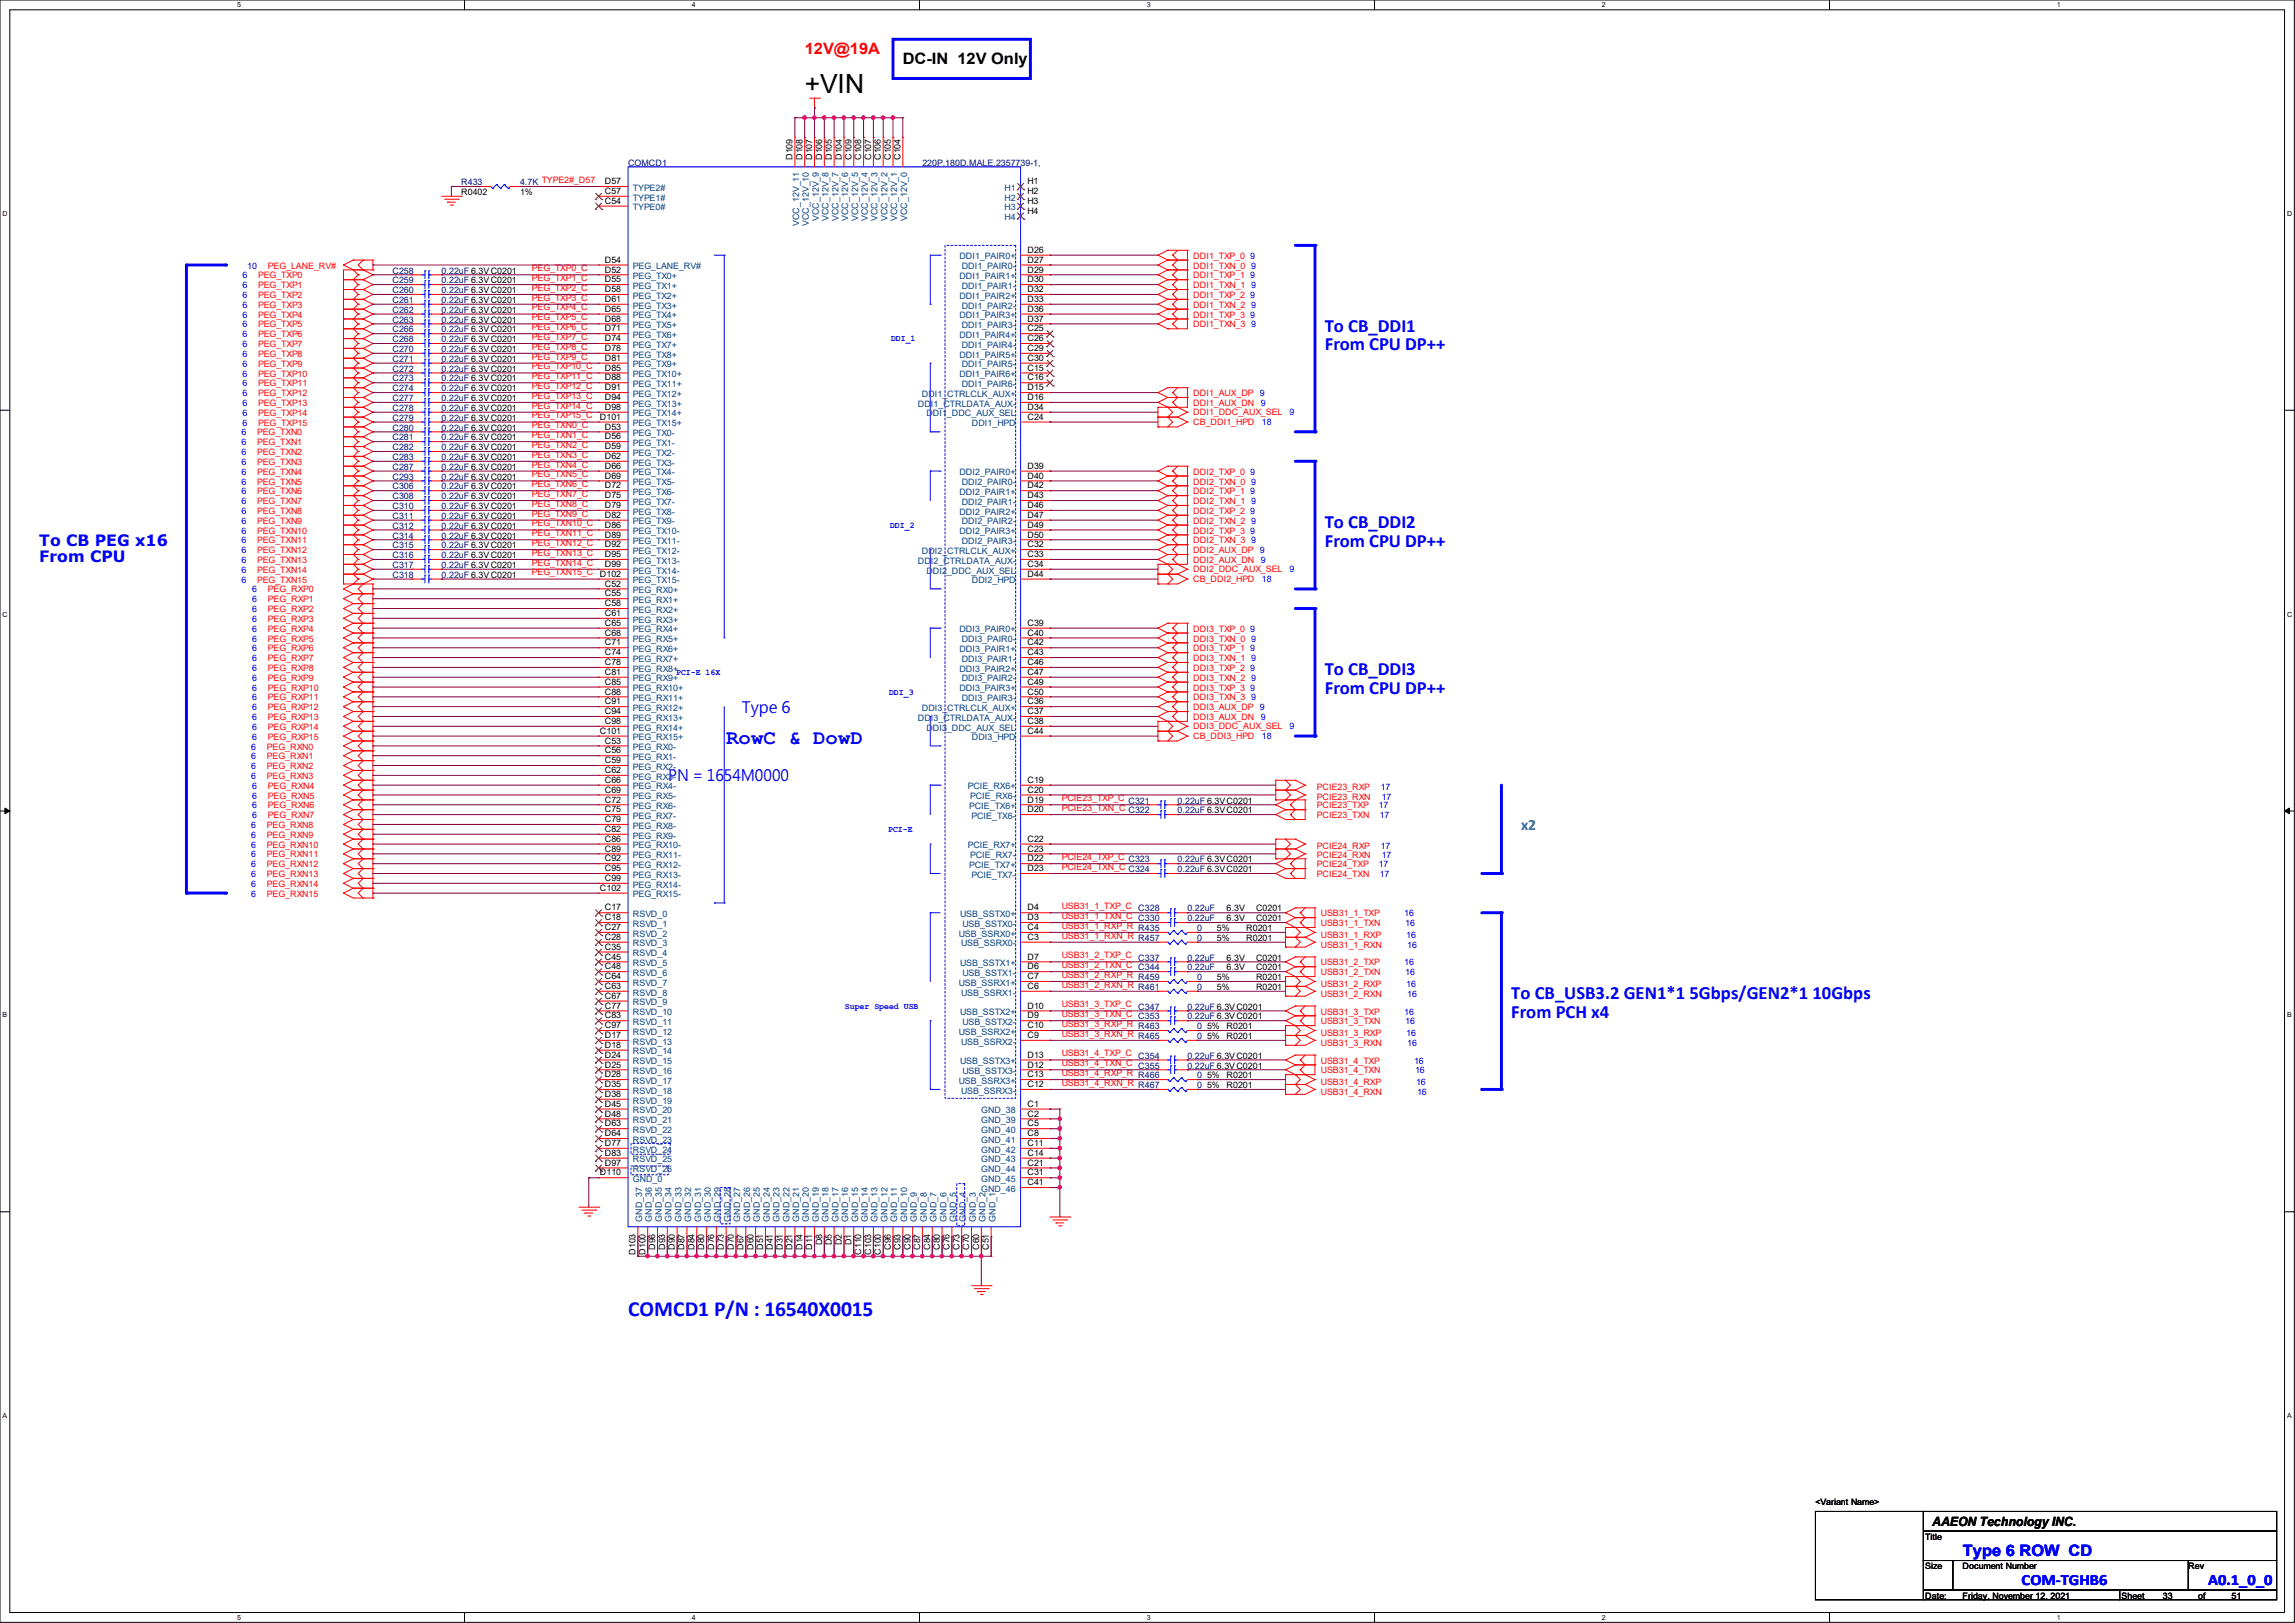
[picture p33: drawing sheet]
<svg xmlns="http://www.w3.org/2000/svg" width="297mm" height="210mm" viewBox="0 0 297 210" stroke-linecap="round" stroke-linejoin="round" font-family="sans-serif">
<defs><g id="words">
<text font-size="3.4" x="104.1" y="12">+VIN</text>
<text font-size="2.8" fill="#00f" x="81.3" y="170.3">COMCD1 P/N : 16540X0015</text>
<text font-size="2.7" fill="#00f" x="94" y="96.2">RowC &amp; DowD</text>
<g font-size="2.4" fill="#00f">
<text x="171.4" y="42.9">To CB_DDI1</text>
<text x="171.4" y="45.3">From CPU DP++</text>
<text x="171.4" y="68.3">To CB_DDI2</text>
<text x="171.4" y="70.7">From CPU DP++</text>
<text x="171.4" y="87.4">To CB_DDI3</text>
<text x="171.4" y="89.8">From CPU DP++</text>
<text x="195.6" y="129.3">To CB_USB3.2 GEN1*1 5Gbps/GEN2*1 10Gbps</text>
<text x="195.6" y="131.7">From PCH x4</text>
</g>
<text font-size="2" fill="#f00" x="104.1" y="7">12V@19A</text>
<text font-size="2" x="116.8" y="8.3">DC-IN 12V Only</text>
<g font-size="2" fill="#00f">
<text x="5.1" y="70.7">To CB PEG x16</text>
<text x="5.1" y="72.7">From CPU</text>
<text x="96" y="92.2">Type 6</text>
<text x="86.5" y="101.1">PN = 1654M0000</text>
<text x="254" y="201.3">Type 6 ROW CD</text>
<text x="261.6" y="205.2">COM-TGHB6</text>
<text x="285.8" y="205.2">A0.1_0_0</text>
</g>
<text font-size="2" fill="#0080c0" x="196.8" y="107.4">x2</text>
<text font-size="1.7" x="250.1" y="197.4">AAEON Technology INC.</text>
<g font-size="1.1" fill="#000080">
<text x="59.7" y="24">R433</text>
<text x="67.3" y="24">4.7K</text>
<text x="81.3" y="21.4">COMCD1</text>
<text x="119.4" y="21.4">220P,180D,MALE,2357739-1,</text>
<text x="50.8" y="35.4">C258</text>
<text x="57.2" y="35.4">0.22uF 6.3VC0201</text>
<text x="50.8" y="39.2">C261</text>
<text x="50.8" y="36.7">C259</text>
<text x="50.8" y="40.5">C262</text>
<text x="50.8" y="41.7">C263</text>
<text x="50.8" y="37.9">C260</text>
<text x="57.2" y="39.2">0.22uF 6.3VC0201</text>
<text x="57.2" y="36.7">0.22uF 6.3VC0201</text>
<text x="57.2" y="40.5">0.22uF 6.3VC0201</text>
<text x="57.2" y="41.7">0.22uF 6.3VC0201</text>
<text x="57.2" y="37.9">0.22uF 6.3VC0201</text>
<text x="50.8" y="43">C266</text>
<text x="50.8" y="44.3">C268</text>
<text x="50.8" y="45.6">C270</text>
<text x="50.8" y="46.8">C271</text>
<text x="57.2" y="43">0.22uF 6.3VC0201</text>
<text x="57.2" y="44.3">0.22uF 6.3VC0201</text>
<text x="57.2" y="45.6">0.22uF 6.3VC0201</text>
<text x="57.2" y="46.8">0.22uF 6.3VC0201</text>
<text x="50.8" y="48.1">C272</text>
<text x="50.8" y="51.9">C277</text>
<text x="50.8" y="49.4">C273</text>
<text x="50.8" y="53.2">C278</text>
<text x="50.8" y="50.6">C274</text>
<text x="57.2" y="48.1">0.22uF 6.3VC0201</text>
<text x="57.2" y="51.9">0.22uF 6.3VC0201</text>
<text x="57.2" y="49.4">0.22uF 6.3VC0201</text>
<text x="57.2" y="53.2">0.22uF 6.3VC0201</text>
<text x="57.2" y="50.6">0.22uF 6.3VC0201</text>
<text x="50.8" y="55.7">C280</text>
<text x="50.8" y="57">C281</text>
<text x="50.8" y="58.3">C282</text>
<text x="50.8" y="59.5">C283</text>
<text x="50.8" y="54.4">C279</text>
<text x="57.2" y="55.7">0.22uF 6.3VC0201</text>
<text x="57.2" y="57">0.22uF 6.3VC0201</text>
<text x="57.2" y="58.3">0.22uF 6.3VC0201</text>
<text x="57.2" y="59.5">0.22uF 6.3VC0201</text>
<text x="57.2" y="54.4">0.22uF 6.3VC0201</text>
<text x="50.8" y="60.8">C287</text>
<text x="50.8" y="62.1">C293</text>
<text x="50.8" y="65.9">C310</text>
<text x="50.8" y="63.3">C306</text>
<text x="50.8" y="64.6">C308</text>
<text x="57.2" y="60.8">0.22uF 6.3VC0201</text>
<text x="57.2" y="62.1">0.22uF 6.3VC0201</text>
<text x="57.2" y="65.9">0.22uF 6.3VC0201</text>
<text x="57.2" y="63.3">0.22uF 6.3VC0201</text>
<text x="57.2" y="64.6">0.22uF 6.3VC0201</text>
<text x="50.8" y="69.7">C314</text>
<text x="50.8" y="71">C315</text>
<text x="50.8" y="67.1">C311</text>
<text x="50.8" y="68.4">C312</text>
<text x="57.2" y="69.7">0.22uF 6.3VC0201</text>
<text x="57.2" y="71">0.22uF 6.3VC0201</text>
<text x="57.2" y="67.1">0.22uF 6.3VC0201</text>
<text x="57.2" y="68.4">0.22uF 6.3VC0201</text>
<text x="50.8" y="72.2">C316</text>
<text x="50.8" y="73.5">C317</text>
<text x="50.8" y="74.8">C318</text>
<text x="57.2" y="72.2">0.22uF 6.3VC0201</text>
<text x="57.2" y="73.5">0.22uF 6.3VC0201</text>
<text x="57.2" y="74.8">0.22uF 6.3VC0201</text>
<text x="146" y="104">C321</text>
<text x="146" y="105.2">C322</text>
<text x="152.4" y="104">0.22uF 6.3VC0201</text>
<text x="152.4" y="105.2">0.22uF 6.3VC0201</text>
<text x="146" y="111.6">C323</text>
<text x="146" y="112.9">C324</text>
<text x="152.4" y="111.6">0.22uF 6.3VC0201</text>
<text x="152.4" y="112.9">0.22uF 6.3VC0201</text>
<text x="147.3" y="117.9">C328</text>
<text x="147.3" y="119.2">C330</text>
<text x="153.7" y="117.9">0.22uF</text>
<text x="153.7" y="119.2">0.22uF</text>
<text x="147.3" y="121.8">R457</text>
<text x="147.3" y="124.3">C337</text>
<text x="147.3" y="125.6">C344</text>
<text x="147.3" y="120.5">R435</text>
<text x="153.7" y="124.3">0.22uF</text>
<text x="153.7" y="125.6">0.22uF</text>
<text x="154.9" y="121.8">0</text>
<text x="154.9" y="120.5">0</text>
<text x="147.3" y="126.8">R459</text>
<text x="147.3" y="131.9">C353</text>
<text x="147.3" y="128.1">R461</text>
<text x="147.3" y="130.6">C347</text>
<text x="153.7" y="131.9">0.22uF 6.3VC0201</text>
<text x="153.7" y="130.6">0.22uF 6.3VC0201</text>
<text x="154.9" y="126.8">0</text>
<text x="154.9" y="128.1">0</text>
<text x="147.3" y="133.2">R463</text>
<text x="147.3" y="137">C354</text>
<text x="147.3" y="134.5">R465</text>
<text x="153.7" y="137">0.22uF 6.3VC0201</text>
<text x="154.9" y="133.2">0</text>
<text x="154.9" y="134.5">0</text>
<text x="147.3" y="139.5">R466</text>
<text x="147.3" y="140.8">R467</text>
<text x="147.3" y="138.3">C355</text>
<text x="153.7" y="138.3">0.22uF 6.3VC0201</text>
<text x="154.9" y="139.5">0</text>
<text x="154.9" y="140.8">0</text>
</g>
<g font-size="1.1" fill="#f00">
<text x="70.1" y="23.7">TYPE2#_D57</text>
<text x="34.7" y="34.8">PEG_LANE_RV#</text>
<text x="68.8" y="35.1">PEG_TXP0_C</text>
<text x="154.4" y="33.5">DDI1_TXP_0</text>
<text x="154.4" y="34.8">DDI1_TXN_0</text>
<text x="33.4" y="41.1">PEG_TXP4</text>
<text x="33.4" y="36">PEG_TXP0</text>
<text x="33.4" y="37.3">PEG_TXP1</text>
<text x="33.4" y="38.6">PEG_TXP2</text>
<text x="33.4" y="39.8">PEG_TXP3</text>
<text x="68.8" y="40.2">PEG_TXP4_C</text>
<text x="68.8" y="41.4">PEG_TXP5_C</text>
<text x="68.8" y="36.4">PEG_TXP1_C</text>
<text x="68.8" y="37.6">PEG_TXP2_C</text>
<text x="68.8" y="38.9">PEG_TXP3_C</text>
<text x="154.4" y="36">DDI1_TXP_1</text>
<text x="154.4" y="37.3">DDI1_TXN_1</text>
<text x="154.4" y="38.6">DDI1_TXP_2</text>
<text x="154.4" y="39.8">DDI1_TXN_2</text>
<text x="154.4" y="41.1">DDI1_TXP_3</text>
<text x="33.4" y="42.4">PEG_TXP5</text>
<text x="33.4" y="43.6">PEG_TXP6</text>
<text x="33.4" y="44.9">PEG_TXP7</text>
<text x="33.4" y="46.2">PEG_TXP8</text>
<text x="33.4" y="47.5">PEG_TXP9</text>
<text x="68.8" y="42.7">PEG_TXP6_C</text>
<text x="68.8" y="44">PEG_TXP7_C</text>
<text x="68.8" y="45.3">PEG_TXP8_C</text>
<text x="68.8" y="46.5">PEG_TXP9_C</text>
<text x="68.8" y="47.8">PEG_TXP10_C</text>
<text x="154.4" y="42.4">DDI1_TXN_3</text>
<text x="33.4" y="48.7">PEG_TXP10</text>
<text x="33.4" y="50">PEG_TXP11</text>
<text x="33.4" y="51.3">PEG_TXP12</text>
<text x="33.4" y="52.5">PEG_TXP13</text>
<text x="33.4" y="53.8">PEG_TXP14</text>
<text x="68.8" y="49.1">PEG_TXP11_C</text>
<text x="68.8" y="50.3">PEG_TXP12_C</text>
<text x="68.8" y="51.6">PEG_TXP13_C</text>
<text x="68.8" y="52.9">PEG_TXP14_C</text>
<text x="154.4" y="51.3">DDI1_AUX_DP</text>
<text x="154.4" y="52.5">DDI1_AUX_DN</text>
<text x="154.4" y="53.7">DDI1_DDC_AUX_SEL</text>
<text x="33.3" y="56.3">PEG_TXN0</text>
<text x="33.3" y="57.6">PEG_TXN1</text>
<text x="33.3" y="58.9">PEG_TXN2</text>
<text x="33.4" y="55.1">PEG_TXP15</text>
<text x="68.8" y="54.1">PEG_TXP15_C</text>
<text x="68.8" y="55.4">PEG_TXN0_C</text>
<text x="68.8" y="56.7">PEG_TXN1_C</text>
<text x="68.8" y="58">PEG_TXN2_C</text>
<text x="68.8" y="59.2">PEG_TXN3_C</text>
<text x="154.4" y="55">CB_DDI1_HPD</text>
<text x="33.3" y="61.4">PEG_TXN4</text>
<text x="33.3" y="62.7">PEG_TXN5</text>
<text x="33.3" y="64">PEG_TXN6</text>
<text x="33.3" y="65.2">PEG_TXN7</text>
<text x="33.3" y="60.2">PEG_TXN3</text>
<text x="68.8" y="60.5">PEG_TXN4_C</text>
<text x="68.8" y="61.8">PEG_TXN5_C</text>
<text x="68.8" y="63">PEG_TXN6_C</text>
<text x="68.8" y="64.3">PEG_TXN7_C</text>
<text x="68.8" y="65.6">PEG_TXN8_C</text>
<text x="154.4" y="61.4">DDI2_TXP_0</text>
<text x="154.4" y="62.7">DDI2_TXN_0</text>
<text x="154.4" y="64">DDI2_TXP_1</text>
<text x="154.4" y="65.2">DDI2_TXN_1</text>
<text x="33.3" y="66.5">PEG_TXN8</text>
<text x="33.3" y="67.8">PEG_TXN9</text>
<text x="33.3" y="69">PEG_TXN10</text>
<text x="33.3" y="70.3">PEG_TXN11</text>
<text x="33.3" y="71.6">PEG_TXN12</text>
<text x="68.8" y="66.8">PEG_TXN9_C</text>
<text x="68.8" y="68.1">PEG_TXN10_C</text>
<text x="68.8" y="69.4">PEG_TXN11_C</text>
<text x="68.8" y="70.7">PEG_TXN12_C</text>
<text x="68.8" y="71.9">PEG_TXN13_C</text>
<text x="154.4" y="66.5">DDI2_TXP_2</text>
<text x="154.4" y="67.8">DDI2_TXN_2</text>
<text x="154.4" y="69">DDI2_TXP_3</text>
<text x="154.4" y="70.3">DDI2_TXN_3</text>
<text x="154.4" y="71.6">DDI2_AUX_DP</text>
<text x="33.3" y="72.9">PEG_TXN13</text>
<text x="33.3" y="74.1">PEG_TXN14</text>
<text x="33.3" y="75.4">PEG_TXN15</text>
<text x="34.7" y="76.7">PEG_RXP0</text>
<text x="34.7" y="77.9">PEG_RXP1</text>
<text x="68.8" y="73.2">PEG_TXN14_C</text>
<text x="68.8" y="74.5">PEG_TXN15_C</text>
<text x="154.4" y="75.3">CB_DDI2_HPD</text>
<text x="154.4" y="72.9">DDI2_AUX_DN</text>
<text x="154.4" y="74">DDI2_DDC_AUX_SEL</text>
<text x="34.7" y="79.2">PEG_RXP2</text>
<text x="34.7" y="80.5">PEG_RXP3</text>
<text x="34.7" y="81.7">PEG_RXP4</text>
<text x="34.7" y="83">PEG_RXP5</text>
<text x="154.4" y="81.7">DDI3_TXP_0</text>
<text x="154.4" y="83">DDI3_TXN_0</text>
<text x="34.7" y="86.8">PEG_RXP8</text>
<text x="34.7" y="88.1">PEG_RXP9</text>
<text x="34.7" y="89.4">PEG_RXP10</text>
<text x="34.7" y="84.3">PEG_RXP6</text>
<text x="34.7" y="85.6">PEG_RXP7</text>
<text x="154.4" y="84.3">DDI3_TXP_1</text>
<text x="154.4" y="85.6">DDI3_TXN_1</text>
<text x="154.4" y="86.8">DDI3_TXP_2</text>
<text x="154.4" y="88.1">DDI3_TXN_2</text>
<text x="154.4" y="89.4">DDI3_TXP_3</text>
<text x="34.7" y="90.6">PEG_RXP11</text>
<text x="34.7" y="91.9">PEG_RXP12</text>
<text x="34.7" y="93.2">PEG_RXP13</text>
<text x="34.7" y="94.4">PEG_RXP14</text>
<text x="34.7" y="95.7">PEG_RXP15</text>
<text x="154.4" y="90.6">DDI3_TXN_3</text>
<text x="154.4" y="95.6">CB_DDI3_HPD</text>
<text x="154.4" y="91.9">DDI3_AUX_DP</text>
<text x="154.4" y="93.2">DDI3_AUX_DN</text>
<text x="154.4" y="94.3">DDI3_DDC_AUX_SEL</text>
<text x="34.5" y="97">PEG_RXN0</text>
<text x="34.5" y="98.3">PEG_RXN1</text>
<text x="34.5" y="99.5">PEG_RXN2</text>
<text x="34.5" y="100.8">PEG_RXN3</text>
<text x="34.5" y="107.1">PEG_RXN8</text>
<text x="34.7" y="102.1">PEG_RXN4</text>
<text x="34.7" y="103.3">PEG_RXN5</text>
<text x="34.7" y="104.6">PEG_RXN6</text>
<text x="34.7" y="105.9">PEG_RXN7</text>
<text x="137.4" y="104.9">PCIE23_TXN_C</text>
<text x="137.4" y="103.7">PCIE23_TXP_C</text>
<text x="170.4" y="105.9">PCIE23_TXN</text>
<text x="170.4" y="104.6">PCIE23_TXP</text>
<text x="170.4" y="103.5">PCIE23_RXN</text>
<text x="170.4" y="102.2">PCIE23_RXP</text>
<text x="34.5" y="108.4">PEG_RXN9</text>
<text x="34.5" y="109.7">PEG_RXN10</text>
<text x="34.5" y="111">PEG_RXN11</text>
<text x="34.5" y="112.2">PEG_RXN12</text>
<text x="34.5" y="113.5">PEG_RXN13</text>
<text x="137.4" y="112.6">PCIE24_TXN_C</text>
<text x="137.4" y="111.3">PCIE24_TXP_C</text>
<text x="170.4" y="113.5">PCIE24_TXN</text>
<text x="170.4" y="112.2">PCIE24_TXP</text>
<text x="170.4" y="111.1">PCIE24_RXN</text>
<text x="170.4" y="109.8">PCIE24_RXP</text>
<text x="34.5" y="114.8">PEG_RXN14</text>
<text x="34.5" y="116">PEG_RXN15</text>
<text x="137.4" y="117.6">USB31_1_TXP_C</text>
<text x="137.4" y="118.9">USB31_1_TXN_C</text>
<text x="170.9" y="118.6">USB31_1_TXP</text>
<text x="170.9" y="119.8">USB31_1_TXN</text>
<text x="137.4" y="124">USB31_2_TXP_C</text>
<text x="137.4" y="125.3">USB31_2_TXN_C</text>
<text x="137.4" y="120.2">USB31_1_RXP_R</text>
<text x="137.4" y="121.5">USB31_1_RXN_R</text>
<text x="170.9" y="121.4">USB31_1_RXP</text>
<text x="170.9" y="122.6">USB31_1_RXN</text>
<text x="170.9" y="124.9">USB31_2_TXP</text>
<text x="137.4" y="126.5">USB31_2_RXP_R</text>
<text x="137.4" y="127.8">USB31_2_RXN_R</text>
<text x="137.4" y="130.3">USB31_3_TXP_C</text>
<text x="137.4" y="131.6">USB31_3_TXN_C</text>
<text x="170.9" y="127.7">USB31_2_RXP</text>
<text x="170.9" y="129">USB31_2_RXN</text>
<text x="170.9" y="126.2">USB31_2_TXN</text>
<text x="170.9" y="131.3">USB31_3_TXP</text>
<text x="137.4" y="132.9">USB31_3_RXP_R</text>
<text x="137.4" y="134.2">USB31_3_RXN_R</text>
<text x="137.4" y="136.7">USB31_4_TXP_C</text>
<text x="137.4" y="138">USB31_4_TXN_C</text>
<text x="170.9" y="134.1">USB31_3_RXP</text>
<text x="170.9" y="135.3">USB31_3_RXN</text>
<text x="170.9" y="132.5">USB31_3_TXN</text>
<text x="170.9" y="137.6">USB31_4_TXP</text>
<text x="137.4" y="139.2">USB31_4_RXP_R</text>
<text x="137.4" y="140.5">USB31_4_RXN_R</text>
<text x="170.9" y="140.4">USB31_4_RXP</text>
<text x="170.9" y="141.7">USB31_4_RXN</text>
<text x="170.9" y="138.9">USB31_4_TXN</text>
</g>
<g font-size="1.1">
<text x="78.3" y="23.8">D57</text>
<text x="102.6" y="20.7" transform="rotate(-90 102.6 20.7)">D109</text>
<text x="103.8" y="20.7" transform="rotate(-90 103.8 20.7)">D108</text>
<text x="105.1" y="20.7" transform="rotate(-90 105.1 20.7)">D107</text>
<text x="106.4" y="20.7" transform="rotate(-90 106.4 20.7)">D106</text>
<text x="107.7" y="20.7" transform="rotate(-90 107.7 20.7)">D105</text>
<text x="108.9" y="20.7" transform="rotate(-90 108.9 20.7)">D104</text>
<text x="110.2" y="20.7" transform="rotate(-90 110.2 20.7)">C109</text>
<text x="111.5" y="20.7" transform="rotate(-90 111.5 20.7)">C108</text>
<text x="112.7" y="20.7" transform="rotate(-90 112.7 20.7)">C107</text>
<text x="114" y="20.7" transform="rotate(-90 114 20.7)">C106</text>
<text x="115.3" y="20.7" transform="rotate(-90 115.3 20.7)">C105</text>
<text x="116.5" y="20.7" transform="rotate(-90 116.5 20.7)">C104</text>
<text x="133" y="23.8">H1</text>
<text x="59.7" y="25.2">R0402</text>
<text x="67.3" y="25.2">1%</text>
<text x="78.3" y="25.1">C57</text>
<text x="78.3" y="26.4">C54</text>
<text x="133" y="25.1">H2</text>
<text x="133" y="26.4">H3</text>
<text x="133" y="27.6">H4</text>
<text x="78.3" y="34">D54</text>
<text x="78.3" y="35.3">D52</text>
<text x="133" y="32.7">D26</text>
<text x="133" y="34">D27</text>
<text x="133" y="35.3">D29</text>
<text x="78.3" y="36.5">D55</text>
<text x="78.3" y="37.8">D58</text>
<text x="78.3" y="39.1">D61</text>
<text x="78.3" y="40.3">D65</text>
<text x="78.3" y="41.6">D68</text>
<text x="133" y="36.5">D30</text>
<text x="133" y="37.8">D32</text>
<text x="133" y="39.1">D33</text>
<text x="133" y="40.3">D36</text>
<text x="133" y="41.6">D37</text>
<text x="78.3" y="42.9">D71</text>
<text x="78.3" y="44.2">D74</text>
<text x="78.3" y="45.4">D78</text>
<text x="78.3" y="46.7">D81</text>
<text x="78.3" y="48">D85</text>
<text x="133" y="42.9">C25</text>
<text x="133" y="44.2">C26</text>
<text x="133" y="45.4">C29</text>
<text x="133" y="46.7">C30</text>
<text x="133" y="48">C15</text>
<text x="78.3" y="49.2">D88</text>
<text x="78.3" y="50.5">D91</text>
<text x="78.3" y="51.8">D94</text>
<text x="78.3" y="53">D98</text>
<text x="133" y="53">D34</text>
<text x="133" y="49.2">C16</text>
<text x="133" y="50.5">D15</text>
<text x="133" y="51.8">D16</text>
<text x="77.6" y="54.3">D101</text>
<text x="78.3" y="55.6">D53</text>
<text x="78.3" y="56.9">D56</text>
<text x="78.3" y="58.1">D59</text>
<text x="78.3" y="59.4">D62</text>
<text x="133" y="54.3">C24</text>
<text x="78.3" y="60.7">D66</text>
<text x="78.3" y="61.9">D69</text>
<text x="78.3" y="63.2">D72</text>
<text x="78.3" y="64.5">D75</text>
<text x="78.3" y="65.7">D79</text>
<text x="133" y="60.7">D39</text>
<text x="133" y="61.9">D40</text>
<text x="133" y="63.2">D42</text>
<text x="133" y="64.5">D43</text>
<text x="133" y="65.7">D46</text>
<text x="78.3" y="67">D82</text>
<text x="78.3" y="68.3">D86</text>
<text x="78.3" y="69.6">D89</text>
<text x="78.3" y="70.8">D92</text>
<text x="133" y="67">D47</text>
<text x="133" y="68.3">D49</text>
<text x="133" y="69.6">D50</text>
<text x="133" y="70.8">C32</text>
<text x="77.6" y="74.6">D102</text>
<text x="78.3" y="72.1">D95</text>
<text x="78.3" y="73.4">D99</text>
<text x="78.3" y="75.9">C52</text>
<text x="78.3" y="77.2">C55</text>
<text x="133" y="72.1">C33</text>
<text x="133" y="73.4">C34</text>
<text x="133" y="74.6">D44</text>
<text x="78.3" y="78.4">C58</text>
<text x="78.3" y="79.7">C61</text>
<text x="78.3" y="81">C65</text>
<text x="78.3" y="82.3">C68</text>
<text x="78.3" y="83.5">C71</text>
<text x="133" y="81">C39</text>
<text x="133" y="82.3">C40</text>
<text x="133" y="83.5">C42</text>
<text x="78.3" y="84.8">C74</text>
<text x="78.3" y="86.1">C78</text>
<text x="78.3" y="87.3">C81</text>
<text x="78.3" y="88.6">C85</text>
<text x="78.3" y="89.9">C88</text>
<text x="133" y="84.8">C43</text>
<text x="133" y="86.1">C46</text>
<text x="133" y="87.3">C47</text>
<text x="133" y="88.6">C49</text>
<text x="133" y="89.9">C50</text>
<text x="77.6" y="95">C101</text>
<text x="78.3" y="91.1">C91</text>
<text x="78.3" y="92.4">C94</text>
<text x="78.3" y="93.7">C98</text>
<text x="133" y="91.1">C36</text>
<text x="133" y="92.4">C37</text>
<text x="133" y="93.7">C38</text>
<text x="133" y="95">C44</text>
<text x="78.3" y="96.2">C53</text>
<text x="78.3" y="97.5">C56</text>
<text x="78.3" y="98.8">C59</text>
<text x="78.3" y="100">C62</text>
<text x="78.3" y="101.3">C66</text>
<text x="133" y="101.3">C19</text>
<text x="78.3" y="102.6">C69</text>
<text x="78.3" y="103.8">C72</text>
<text x="78.3" y="105.1">C75</text>
<text x="78.3" y="106.4">C79</text>
<text x="78.3" y="107.7">C82</text>
<text x="133" y="102.6">C20</text>
<text x="133" y="103.8">D19</text>
<text x="133" y="105.1">D20</text>
<text x="78.3" y="108.9">C86</text>
<text x="78.3" y="110.2">C89</text>
<text x="78.3" y="111.5">C92</text>
<text x="78.3" y="112.7">C95</text>
<text x="133" y="108.9">C22</text>
<text x="133" y="110.2">C23</text>
<text x="133" y="111.5">D22</text>
<text x="133" y="112.7">D23</text>
<text x="77.6" y="115.3">C102</text>
<text x="78.3" y="114">C99</text>
<text x="78.3" y="117.8">C17</text>
<text x="78.3" y="119.1">C18</text>
<text x="133" y="117.8">D4</text>
<text x="133" y="119.1">D3</text>
<text x="158.7" y="117.9">6.3V</text>
<text x="158.7" y="119.2">6.3V</text>
<text x="162.6" y="117.9">C0201</text>
<text x="162.6" y="119.2">C0201</text>
<text x="78.3" y="121.6">C28</text>
<text x="78.3" y="125.4">C48</text>
<text x="78.3" y="120.4">C27</text>
<text x="78.3" y="124.2">C45</text>
<text x="78.3" y="122.9">C35</text>
<text x="133" y="124.2">D7</text>
<text x="133" y="125.4">D6</text>
<text x="133" y="120.4">C4</text>
<text x="133" y="121.6">C3</text>
<text x="157.5" y="121.8">5%</text>
<text x="157.5" y="120.5">5%</text>
<text x="158.7" y="124.3">6.3V</text>
<text x="158.7" y="125.6">6.3V</text>
<text x="161.3" y="121.8">R0201</text>
<text x="161.3" y="120.5">R0201</text>
<text x="162.6" y="124.3">C0201</text>
<text x="162.6" y="125.6">C0201</text>
<text x="78.3" y="130.5">C77</text>
<text x="78.3" y="126.7">C64</text>
<text x="78.3" y="129.2">C67</text>
<text x="78.3" y="128">C63</text>
<text x="78.3" y="131.8">C83</text>
<text x="133" y="130.5">D10</text>
<text x="133" y="131.8">D9</text>
<text x="133" y="126.7">C7</text>
<text x="133" y="128">C6</text>
<text x="157.5" y="126.8">5%</text>
<text x="157.5" y="128.1">5%</text>
<text x="162.6" y="126.8">R0201</text>
<text x="162.6" y="128.1">R0201</text>
<text x="78.3" y="133.1">C97</text>
<text x="78.3" y="135.6">D18</text>
<text x="78.3" y="134.3">D17</text>
<text x="78.3" y="136.9">D24</text>
<text x="133" y="136.9">D13</text>
<text x="133" y="133.1">C10</text>
<text x="133" y="134.3">C9</text>
<text x="156.2" y="133.2">5%</text>
<text x="156.2" y="134.5">5%</text>
<text x="158.7" y="133.2">R0201</text>
<text x="158.7" y="134.5">R0201</text>
<text x="78.3" y="140.7">D35</text>
<text x="78.3" y="141.9">D38</text>
<text x="78.3" y="138.1">D25</text>
<text x="78.3" y="139.4">D28</text>
<text x="78.3" y="143.2">D45</text>
<text x="133" y="138.1">D12</text>
<text x="133" y="139.4">C13</text>
<text x="133" y="140.7">C12</text>
<text x="133" y="143.2">C1</text>
<text x="156.2" y="139.5">5%</text>
<text x="156.2" y="140.8">5%</text>
<text x="158.7" y="139.5">R0201</text>
<text x="158.7" y="140.8">R0201</text>
<text x="78.3" y="149.6">D83</text>
<text x="78.3" y="147">D64</text>
<text x="78.3" y="144.5">D48</text>
<text x="78.3" y="145.8">D63</text>
<text x="78.3" y="148.3">D77</text>
<text x="133" y="144.5">C2</text>
<text x="133" y="145.8">C5</text>
<text x="133" y="147">C8</text>
<text x="133" y="148.3">C11</text>
<text x="133" y="149.6">C14</text>
<text x="77.6" y="152.1">D110</text>
<text x="78.3" y="150.8">D97</text>
<text x="133" y="150.8">C21</text>
<text x="133" y="152.1">C31</text>
<text x="133" y="153.4">C41</text>
<text x="84.8" y="161.8" transform="rotate(-90 84.8 161.8)">D96</text>
<text x="86.1" y="161.8" transform="rotate(-90 86.1 161.8)">D93</text>
<text x="87.3" y="161.8" transform="rotate(-90 87.3 161.8)">D90</text>
<text x="88.6" y="161.8" transform="rotate(-90 88.6 161.8)">D87</text>
<text x="89.9" y="161.8" transform="rotate(-90 89.9 161.8)">D84</text>
<text x="91.1" y="161.8" transform="rotate(-90 91.1 161.8)">D80</text>
<text x="92.4" y="161.8" transform="rotate(-90 92.4 161.8)">D76</text>
<text x="93.7" y="161.8" transform="rotate(-90 93.7 161.8)">D73</text>
<text x="95" y="161.8" transform="rotate(-90 95 161.8)">D70</text>
<text x="96.2" y="161.8" transform="rotate(-90 96.2 161.8)">D67</text>
<text x="97.5" y="161.8" transform="rotate(-90 97.5 161.8)">D60</text>
<text x="98.8" y="161.8" transform="rotate(-90 98.8 161.8)">D51</text>
<text x="100" y="161.8" transform="rotate(-90 100 161.8)">D41</text>
<text x="101.3" y="161.8" transform="rotate(-90 101.3 161.8)">D31</text>
<text x="102.6" y="161.8" transform="rotate(-90 102.6 161.8)">D21</text>
<text x="103.8" y="161.8" transform="rotate(-90 103.8 161.8)">D14</text>
<text x="105.1" y="161.8" transform="rotate(-90 105.1 161.8)">D11</text>
<text x="106.4" y="161.1" transform="rotate(-90 106.4 161.1)">D8</text>
<text x="107.7" y="161.1" transform="rotate(-90 107.7 161.1)">D5</text>
<text x="108.9" y="161.1" transform="rotate(-90 108.9 161.1)">D2</text>
<text x="110.2" y="161.1" transform="rotate(-90 110.2 161.1)">D1</text>
<text x="115.3" y="161.8" transform="rotate(-90 115.3 161.8)">C96</text>
<text x="116.5" y="161.8" transform="rotate(-90 116.5 161.8)">C93</text>
<text x="117.8" y="161.8" transform="rotate(-90 117.8 161.8)">C90</text>
<text x="119.1" y="161.8" transform="rotate(-90 119.1 161.8)">C87</text>
<text x="120.4" y="161.8" transform="rotate(-90 120.4 161.8)">C84</text>
<text x="121.6" y="161.8" transform="rotate(-90 121.6 161.8)">C80</text>
<text x="122.9" y="161.8" transform="rotate(-90 122.9 161.8)">C76</text>
<text x="124.2" y="161.8" transform="rotate(-90 124.2 161.8)">C73</text>
<text x="125.4" y="161.8" transform="rotate(-90 125.4 161.8)">C70</text>
<text x="126.7" y="161.8" transform="rotate(-90 126.7 161.8)">C60</text>
<text x="128" y="161.8" transform="rotate(-90 128 161.8)">C51</text>
<text x="82.3" y="162.4" transform="rotate(-90 82.3 162.4)">D103</text>
<text x="83.5" y="162.4" transform="rotate(-90 83.5 162.4)">D100</text>
<text x="111.5" y="162.4" transform="rotate(-90 111.5 162.4)">C110</text>
<text x="112.7" y="162.4" transform="rotate(-90 112.7 162.4)">C103</text>
<text x="114" y="162.4" transform="rotate(-90 114 162.4)">C100</text>
<text x="234.9" y="194.8">&lt;Variant Name&gt;</text>
<text x="249.2" y="199.2">Title</text>
<text x="249.2" y="203">Size</text>
<text x="254" y="203">Document Number</text>
<text x="283.2" y="203">Rev</text>
<text x="249.2" y="206.8">Date:</text>
<text x="254" y="206.8">Friday, November 12, 2021</text>
<text x="274.6" y="206.8">Sheet</text>
<text x="279.9" y="206.8">33</text>
<text x="284.5" y="206.8">of</text>
<text x="288.8" y="206.8">51</text>
</g>
<g font-size="1.1" fill="#004080">
<text x="81.9" y="24.7">TYPE2#</text>
<text x="81.9" y="26">TYPE1#</text>
<text x="81.9" y="27.2">TYPE0#</text>
<text x="103.4" y="29.3" transform="rotate(-90 103.4 29.3)">VCC_12V_11</text>
<text x="104.7" y="29.3" transform="rotate(-90 104.7 29.3)">VCC_12V_10</text>
<text x="106" y="28.6" transform="rotate(-90 106 28.6)">VCC_12V_9</text>
<text x="107.2" y="28.6" transform="rotate(-90 107.2 28.6)">VCC_12V_8</text>
<text x="108.5" y="28.6" transform="rotate(-90 108.5 28.6)">VCC_12V_7</text>
<text x="109.8" y="28.6" transform="rotate(-90 109.8 28.6)">VCC_12V_6</text>
<text x="111" y="28.6" transform="rotate(-90 111 28.6)">VCC_12V_5</text>
<text x="112.3" y="28.6" transform="rotate(-90 112.3 28.6)">VCC_12V_4</text>
<text x="113.6" y="28.6" transform="rotate(-90 113.6 28.6)">VCC_12V_3</text>
<text x="114.9" y="28.6" transform="rotate(-90 114.9 28.6)">VCC_12V_2</text>
<text x="116.1" y="28.6" transform="rotate(-90 116.1 28.6)">VCC_12V_1</text>
<text x="117.4" y="28.6" transform="rotate(-90 117.4 28.6)">VCC_12V_0</text>
<text x="130" y="24.7">H1</text>
<text x="130" y="26">H2</text>
<text x="130" y="27.2">H3</text>
<text x="130" y="28.5">H4</text>
<text x="81.9" y="34.8">PEG_LANE_RV#</text>
<text x="124.2" y="33.6">DDI1_PAIR0+</text>
<text x="124.5" y="34.8">DDI1_PAIR0-</text>
<text x="81.9" y="36.1">PEG_TX0+</text>
<text x="81.9" y="37.4">PEG_TX1+</text>
<text x="81.9" y="38.7">PEG_TX2+</text>
<text x="81.9" y="39.9">PEG_TX3+</text>
<text x="81.9" y="41.2">PEG_TX4+</text>
<text x="124.2" y="36.1">DDI1_PAIR1+</text>
<text x="124.2" y="38.7">DDI1_PAIR2+</text>
<text x="124.2" y="41.2">DDI1_PAIR3+</text>
<text x="124.5" y="37.4">DDI1_PAIR1-</text>
<text x="124.5" y="39.9">DDI1_PAIR2-</text>
<text x="81.9" y="42.5">PEG_TX5+</text>
<text x="81.9" y="43.7">PEG_TX6+</text>
<text x="81.9" y="45">PEG_TX7+</text>
<text x="81.9" y="46.3">PEG_TX8+</text>
<text x="81.9" y="47.5">PEG_TX9+</text>
<text x="124.2" y="43.7">DDI1_PAIR4+</text>
<text x="124.2" y="46.3">DDI1_PAIR5+</text>
<text x="124.5" y="42.5">DDI1_PAIR3-</text>
<text x="124.5" y="45">DDI1_PAIR4-</text>
<text x="124.5" y="47.5">DDI1_PAIR5-</text>
<text x="81.9" y="48.8">PEG_TX10+</text>
<text x="81.9" y="50.1">PEG_TX11+</text>
<text x="81.9" y="51.4">PEG_TX12+</text>
<text x="81.9" y="52.6">PEG_TX13+</text>
<text x="81.9" y="53.9">PEG_TX14+</text>
<text x="118.8" y="52.6">DDI1_CTRLDATA_AUX-</text>
<text x="119.3" y="51.4">DDI1_CTRLCLK_AUX+</text>
<text x="119.9" y="53.9">DDI1_DDC_AUX_SEL</text>
<text x="124.2" y="48.8">DDI1_PAIR6+</text>
<text x="124.5" y="50.1">DDI1_PAIR6-</text>
<text x="81.9" y="55.2">PEG_TX15+</text>
<text x="81.9" y="56.4">PEG_TX0-</text>
<text x="81.9" y="57.7">PEG_TX1-</text>
<text x="81.9" y="59">PEG_TX2-</text>
<text x="125.8" y="55.2">DDI1_HPD</text>
<text x="81.9" y="60.2">PEG_TX3-</text>
<text x="81.9" y="61.5">PEG_TX4-</text>
<text x="81.9" y="62.8">PEG_TX5-</text>
<text x="81.9" y="64.1">PEG_TX6-</text>
<text x="81.9" y="65.3">PEG_TX7-</text>
<text x="124.2" y="61.5">DDI2_PAIR0+</text>
<text x="124.2" y="64.1">DDI2_PAIR1+</text>
<text x="124.5" y="62.8">DDI2_PAIR0-</text>
<text x="124.5" y="65.3">DDI2_PAIR1-</text>
<text x="81.9" y="66.6">PEG_TX8-</text>
<text x="81.9" y="67.9">PEG_TX9-</text>
<text x="81.9" y="69.1">PEG_TX10-</text>
<text x="81.9" y="70.4">PEG_TX11-</text>
<text x="81.9" y="71.7">PEG_TX12-</text>
<text x="119.3" y="71.7">DDI2_CTRLCLK_AUX+</text>
<text x="124.2" y="66.6">DDI2_PAIR2+</text>
<text x="124.2" y="69.1">DDI2_PAIR3+</text>
<text x="124.5" y="67.9">DDI2_PAIR2-</text>
<text x="124.5" y="70.4">DDI2_PAIR3-</text>
<text x="81.9" y="72.9">PEG_TX13-</text>
<text x="81.9" y="74.2">PEG_TX14-</text>
<text x="81.9" y="75.5">PEG_TX15-</text>
<text x="81.9" y="76.8">PEG_RX0+</text>
<text x="118.8" y="72.9">DDI2_CTRLDATA_AUX-</text>
<text x="119.9" y="74.2">DDI2_DDC_AUX_SEL</text>
<text x="125.8" y="75.5">DDI2_HPD</text>
<text x="81.9" y="78">PEG_RX1+</text>
<text x="81.9" y="79.3">PEG_RX2+</text>
<text x="81.9" y="80.6">PEG_RX3+</text>
<text x="81.9" y="81.8">PEG_RX4+</text>
<text x="81.9" y="83.1">PEG_RX5+</text>
<text x="124.2" y="81.8">DDI3_PAIR0+</text>
<text x="124.5" y="83.1">DDI3_PAIR0-</text>
<text x="81.9" y="84.4">PEG_RX6+</text>
<text x="81.9" y="85.6">PEG_RX7+</text>
<text x="81.9" y="86.9">PEG_RX8+</text>
<text x="81.9" y="88.2">PEG_RX9+</text>
<text x="81.9" y="89.5">PEG_RX10+</text>
<text x="124.2" y="84.4">DDI3_PAIR1+</text>
<text x="124.2" y="86.9">DDI3_PAIR2+</text>
<text x="124.2" y="89.5">DDI3_PAIR3+</text>
<text x="124.5" y="85.6">DDI3_PAIR1-</text>
<text x="124.5" y="88.2">DDI3_PAIR2-</text>
<text x="81.9" y="90.7">PEG_RX11+</text>
<text x="81.9" y="92">PEG_RX12+</text>
<text x="81.9" y="93.3">PEG_RX13+</text>
<text x="81.9" y="94.5">PEG_RX14+</text>
<text x="81.9" y="95.8">PEG_RX15+</text>
<text x="118.8" y="93.3">DDI3_CTRLDATA_AUX-</text>
<text x="119.3" y="92">DDI3_CTRLCLK_AUX+</text>
<text x="119.9" y="94.5">DDI3_DDC_AUX_SEL</text>
<text x="124.5" y="90.7">DDI3_PAIR3-</text>
<text x="125.8" y="95.8">DDI3_HPD</text>
<text x="81.9" y="97.1">PEG_RX0-</text>
<text x="81.9" y="98.3">PEG_RX1-</text>
<text x="81.9" y="99.6">PEG_RX2-</text>
<text x="81.9" y="100.9">PEG_RX3-</text>
<text x="81.9" y="102.2">PEG_RX4-</text>
<text x="81.9" y="103.4">PEG_RX5-</text>
<text x="81.9" y="104.7">PEG_RX6-</text>
<text x="81.9" y="106">PEG_RX7-</text>
<text x="81.9" y="107.2">PEG_RX8-</text>
<text x="125.3" y="102.2">PCIE_RX6+</text>
<text x="125.4" y="104.7">PCIE_TX6+</text>
<text x="125.6" y="103.4">PCIE_RX6-</text>
<text x="125.7" y="106">PCIE_TX6-</text>
<text x="81.9" y="108.5">PEG_RX9-</text>
<text x="81.9" y="109.8">PEG_RX10-</text>
<text x="81.9" y="111">PEG_RX11-</text>
<text x="81.9" y="112.3">PEG_RX12-</text>
<text x="81.9" y="113.6">PEG_RX13-</text>
<text x="125.3" y="109.8">PCIE_RX7+</text>
<text x="125.4" y="112.3">PCIE_TX7+</text>
<text x="125.6" y="111">PCIE_RX7-</text>
<text x="125.7" y="113.6">PCIE_TX7-</text>
<text x="81.9" y="114.9">PEG_RX14-</text>
<text x="81.9" y="116.1">PEG_RX15-</text>
<text x="81.9" y="118.7">RSVD_0</text>
<text x="81.9" y="119.9">RSVD_1</text>
<text x="124.2" y="118.7">USB_SSTX0+</text>
<text x="124.5" y="119.9">USB_SSTX0-</text>
<text x="81.9" y="122.5">RSVD_3</text>
<text x="81.9" y="121.2">RSVD_2</text>
<text x="81.9" y="125">RSVD_5</text>
<text x="81.9" y="123.7">RSVD_4</text>
<text x="124.1" y="121.2">USB_SSRX0+</text>
<text x="124.2" y="125">USB_SSTX1+</text>
<text x="124.4" y="122.5">USB_SSRX0-</text>
<text x="81.9" y="131.4">RSVD_10</text>
<text x="81.9" y="126.3">RSVD_6</text>
<text x="81.9" y="127.6">RSVD_7</text>
<text x="81.9" y="130.1">RSVD_9</text>
<text x="81.9" y="128.8">RSVD_8</text>
<text x="124.1" y="127.6">USB_SSRX1+</text>
<text x="124.2" y="131.4">USB_SSTX2+</text>
<text x="124.4" y="128.8">USB_SSRX1-</text>
<text x="124.5" y="126.3">USB_SSTX1-</text>
<text x="81.9" y="133.9">RSVD_12</text>
<text x="81.9" y="136.4">RSVD_14</text>
<text x="81.9" y="135.2">RSVD_13</text>
<text x="81.9" y="132.6">RSVD_11</text>
<text x="81.9" y="137.7">RSVD_15</text>
<text x="124.1" y="133.9">USB_SSRX2+</text>
<text x="124.2" y="137.7">USB_SSTX3+</text>
<text x="124.4" y="135.2">USB_SSRX2-</text>
<text x="124.5" y="132.6">USB_SSTX2-</text>
<text x="81.9" y="141.5">RSVD_18</text>
<text x="81.9" y="142.8">RSVD_19</text>
<text x="81.9" y="139">RSVD_16</text>
<text x="81.9" y="140.3">RSVD_17</text>
<text x="124.1" y="140.3">USB_SSRX3+</text>
<text x="124.4" y="141.5">USB_SSRX3-</text>
<text x="124.5" y="139">USB_SSTX3-</text>
<text x="81.9" y="147.9">RSVD_23</text>
<text x="81.9" y="145.3">RSVD_21</text>
<text x="81.9" y="146.6">RSVD_22</text>
<text x="81.9" y="149.1">RSVD_24</text>
<text x="81.9" y="144.1">RSVD_20</text>
<text x="127" y="144.1">GND_38</text>
<text x="127" y="145.3">GND_39</text>
<text x="127" y="146.6">GND_40</text>
<text x="127" y="147.9">GND_41</text>
<text x="127" y="149.1">GND_42</text>
<text x="81.9" y="150.4">RSVD_25</text>
<text x="81.9" y="151.7">RSVD_26</text>
<text x="81.9" y="153">GND_0</text>
<text x="127" y="150.4">GND_43</text>
<text x="127" y="151.7">GND_44</text>
<text x="127" y="153">GND_45</text>
<text x="127" y="154.2">GND_46</text>
<text x="83.1" y="158.1" transform="rotate(-90 83.1 158.1)">GND_37</text>
<text x="84.4" y="158.1" transform="rotate(-90 84.4 158.1)">GND_36</text>
<text x="85.6" y="158.1" transform="rotate(-90 85.6 158.1)">GND_35</text>
<text x="86.9" y="158.1" transform="rotate(-90 86.9 158.1)">GND_34</text>
<text x="88.2" y="158.1" transform="rotate(-90 88.2 158.1)">GND_33</text>
<text x="89.5" y="158.1" transform="rotate(-90 89.5 158.1)">GND_32</text>
<text x="90.7" y="158.1" transform="rotate(-90 90.7 158.1)">GND_31</text>
<text x="92" y="158.1" transform="rotate(-90 92 158.1)">GND_30</text>
<text x="93.3" y="158.1" transform="rotate(-90 93.3 158.1)">GND_29</text>
<text x="94.5" y="158.1" transform="rotate(-90 94.5 158.1)">GND_28</text>
<text x="95.8" y="158.1" transform="rotate(-90 95.8 158.1)">GND_27</text>
<text x="97.1" y="158.1" transform="rotate(-90 97.1 158.1)">GND_26</text>
<text x="98.3" y="158.1" transform="rotate(-90 98.3 158.1)">GND_25</text>
<text x="99.6" y="158.1" transform="rotate(-90 99.6 158.1)">GND_24</text>
<text x="100.9" y="158.1" transform="rotate(-90 100.9 158.1)">GND_23</text>
<text x="102.2" y="158.1" transform="rotate(-90 102.2 158.1)">GND_22</text>
<text x="103.4" y="158.1" transform="rotate(-90 103.4 158.1)">GND_21</text>
<text x="104.7" y="158.1" transform="rotate(-90 104.7 158.1)">GND_20</text>
<text x="106" y="158.1" transform="rotate(-90 106 158.1)">GND_19</text>
<text x="107.2" y="158.1" transform="rotate(-90 107.2 158.1)">GND_18</text>
<text x="108.5" y="158.1" transform="rotate(-90 108.5 158.1)">GND_17</text>
<text x="109.8" y="158.1" transform="rotate(-90 109.8 158.1)">GND_16</text>
<text x="111" y="158.1" transform="rotate(-90 111 158.1)">GND_15</text>
<text x="112.3" y="158.1" transform="rotate(-90 112.3 158.1)">GND_14</text>
<text x="113.6" y="158.1" transform="rotate(-90 113.6 158.1)">GND_13</text>
<text x="114.9" y="158.1" transform="rotate(-90 114.9 158.1)">GND_12</text>
<text x="116.1" y="158.1" transform="rotate(-90 116.1 158.1)">GND_11</text>
<text x="117.4" y="158.1" transform="rotate(-90 117.4 158.1)">GND_10</text>
<text x="118.7" y="158.1" transform="rotate(-90 118.7 158.1)">GND_9</text>
<text x="119.9" y="158.1" transform="rotate(-90 119.9 158.1)">GND_8</text>
<text x="121.2" y="158.1" transform="rotate(-90 121.2 158.1)">GND_7</text>
<text x="122.5" y="158.1" transform="rotate(-90 122.5 158.1)">GND_6</text>
<text x="123.7" y="158.1" transform="rotate(-90 123.7 158.1)">GND_5</text>
<text x="125" y="158.1" transform="rotate(-90 125 158.1)">GND_4</text>
<text x="126.3" y="158.1" transform="rotate(-90 126.3 158.1)">GND_3</text>
<text x="127.6" y="158.1" transform="rotate(-90 127.6 158.1)">GND_2</text>
<text x="128.8" y="158.1" transform="rotate(-90 128.8 158.1)">GND_1</text>
</g>
<g font-size="1.1" fill="#00f">
<text x="32" y="34.8">10</text>
<text x="161.8" y="33.5">9</text>
<text x="161.9" y="34.8">9</text>
<text x="31.4" y="41.1">6</text>
<text x="31.4" y="36">6</text>
<text x="31.4" y="37.3">6</text>
<text x="31.4" y="38.6">6</text>
<text x="31.4" y="39.8">6</text>
<text x="161.8" y="36">9</text>
<text x="161.8" y="38.6">9</text>
<text x="161.8" y="41.1">9</text>
<text x="161.9" y="37.3">9</text>
<text x="161.9" y="39.8">9</text>
<text x="31.4" y="42.4">6</text>
<text x="31.4" y="43.6">6</text>
<text x="31.4" y="44.9">6</text>
<text x="31.4" y="46.2">6</text>
<text x="31.4" y="47.5">6</text>
<text x="115.3" y="44.2">DDI_1</text>
<text x="161.9" y="42.4">9</text>
<text x="31.4" y="48.7">6</text>
<text x="31.4" y="50">6</text>
<text x="31.4" y="51.3">6</text>
<text x="31.4" y="52.5">6</text>
<text x="31.4" y="53.8">6</text>
<text x="163.1" y="51.3">9</text>
<text x="163.2" y="52.5">9</text>
<text x="166.9" y="53.7">9</text>
<text x="31.2" y="56.3">6</text>
<text x="31.2" y="57.6">6</text>
<text x="31.2" y="58.9">6</text>
<text x="31.4" y="55.1">6</text>
<text x="163.3" y="55">18</text>
<text x="31.2" y="61.4">6</text>
<text x="31.2" y="62.7">6</text>
<text x="31.2" y="64">6</text>
<text x="31.2" y="65.2">6</text>
<text x="31.2" y="60.2">6</text>
<text x="161.8" y="61.4">9</text>
<text x="161.8" y="64">9</text>
<text x="161.9" y="62.7">9</text>
<text x="161.9" y="65.2">9</text>
<text x="31.2" y="66.5">6</text>
<text x="31.2" y="67.8">6</text>
<text x="31.2" y="69">6</text>
<text x="31.2" y="70.3">6</text>
<text x="31.2" y="71.6">6</text>
<text x="115.2" y="68.3">DDI_2</text>
<text x="161.8" y="66.5">9</text>
<text x="161.8" y="69">9</text>
<text x="161.9" y="67.8">9</text>
<text x="161.9" y="70.3">9</text>
<text x="163.1" y="71.6">9</text>
<text x="31.2" y="72.9">6</text>
<text x="31.2" y="74.1">6</text>
<text x="31.2" y="75.4">6</text>
<text x="32.6" y="76.7">6</text>
<text x="32.6" y="77.9">6</text>
<text x="163.2" y="72.9">9</text>
<text x="163.3" y="75.3">18</text>
<text x="166.9" y="74">9</text>
<text x="32.6" y="79.2">6</text>
<text x="32.6" y="80.5">6</text>
<text x="32.6" y="81.7">6</text>
<text x="32.6" y="83">6</text>
<text x="161.8" y="81.7">9</text>
<text x="161.9" y="83">9</text>
<text x="32.6" y="86.8">6</text>
<text x="32.6" y="88.1">6</text>
<text x="32.6" y="89.4">6</text>
<text x="32.6" y="84.3">6</text>
<text x="32.6" y="85.6">6</text>
<text x="87.5" y="87.3">PCI-E 16X</text>
<text x="115.1" y="89.9">DDI_3</text>
<text x="161.8" y="84.3">9</text>
<text x="161.8" y="86.8">9</text>
<text x="161.8" y="89.4">9</text>
<text x="161.9" y="85.6">9</text>
<text x="161.9" y="88.1">9</text>
<text x="32.6" y="90.6">6</text>
<text x="32.6" y="91.9">6</text>
<text x="32.6" y="93.2">6</text>
<text x="32.6" y="94.4">6</text>
<text x="32.6" y="95.7">6</text>
<text x="161.9" y="90.6">9</text>
<text x="163.1" y="91.9">9</text>
<text x="163.2" y="93.2">9</text>
<text x="163.3" y="95.6">18</text>
<text x="166.9" y="94.3">9</text>
<text x="32.5" y="97">6</text>
<text x="32.5" y="98.3">6</text>
<text x="32.5" y="99.5">6</text>
<text x="32.5" y="100.8">6</text>
<text x="32.5" y="107.1">6</text>
<text x="32.6" y="102.1">6</text>
<text x="32.6" y="103.3">6</text>
<text x="32.6" y="104.6">6</text>
<text x="32.6" y="105.9">6</text>
<text x="114.9" y="107.7">PCI-E</text>
<text x="178.4" y="104.6">17</text>
<text x="178.6" y="105.9">17</text>
<text x="178.7" y="102.2">17</text>
<text x="178.8" y="103.5">17</text>
<text x="32.5" y="108.4">6</text>
<text x="32.5" y="109.7">6</text>
<text x="32.5" y="111">6</text>
<text x="32.5" y="112.2">6</text>
<text x="32.5" y="113.5">6</text>
<text x="178.4" y="112.2">17</text>
<text x="178.6" y="113.5">17</text>
<text x="178.7" y="109.8">17</text>
<text x="178.8" y="111.1">17</text>
<text x="32.5" y="114.8">6</text>
<text x="32.5" y="116">6</text>
<text x="181.7" y="118.6">16</text>
<text x="181.9" y="119.8">16</text>
<text x="181.7" y="124.9">16</text>
<text x="182" y="121.4">16</text>
<text x="182.1" y="122.6">16</text>
<text x="109.3" y="130.5">Super Speed USB</text>
<text x="181.7" y="131.3">16</text>
<text x="181.9" y="126.2">16</text>
<text x="182" y="127.7">16</text>
<text x="182.1" y="129">16</text>
<text x="181.9" y="132.5">16</text>
<text x="182" y="134.1">16</text>
<text x="182.1" y="135.3">16</text>
<text x="183" y="137.6">16</text>
<text x="183.1" y="138.9">16</text>
<text x="183.3" y="140.4">16</text>
<text x="183.4" y="141.7">16</text>
</g>
<g font-size=".9">
<text x="30.7" y=".9">5</text>
<text x="89.5" y=".9">4</text>
<text x="148.4" y=".9">3</text>
<text x="207.3" y=".9">2</text>
<text x="266.2" y=".9">1</text>
<text x=".3" y="28">D</text>
<text x="296" y="28">D</text>
<text x=".3" y="79.8">C</text>
<text x="296" y="79.8">C</text>
<text x=".3" y="131.7">B</text>
<text x="296" y="131.7">B</text>
<text x=".3" y="183.5">A</text>
<text x="296" y="183.5">A</text>
<text x="30.7" y="209.6">5</text>
<text x="89.5" y="209.6">4</text>
<text x="148.4" y="209.6">3</text>
<text x="207.3" y="209.6">2</text>
<text x="266.2" y="209.6">1</text>
</g>
</g></defs>
<path d="M0 0h296.9v209.9h-296.9zM1.3 1.3h294.4v207.4h-294.4z" fill="none" stroke="#000" stroke-width=".13"/>
<g fill="#fff">
<path d="M30.7 .1h.5v1h-.5z"/>
<path d="M30.7 208.8h.5v1h-.5z"/>
</g>
<path d="M60.1 0v1.3M60.1 208.7v1.2" fill="none" stroke="#000" stroke-width=".13"/>
<g fill="#fff">
<path d="M89.5 .1h.5v1h-.5z"/>
<path d="M89.5 208.8h.5v1h-.5z"/>
</g>
<path d="M119 0v1.3M119 208.7v1.2" fill="none" stroke="#000" stroke-width=".13"/>
<g fill="#fff">
<path d="M148.4 .1h.5v1h-.5z"/>
<path d="M148.4 208.8h.5v1h-.5z"/>
</g>
<path d="M177.9 0v1.3M177.9 208.7v1.2" fill="none" stroke="#000" stroke-width=".13"/>
<g fill="#fff">
<path d="M207.3 .1h.5v1h-.5z"/>
<path d="M207.3 208.8h.5v1h-.5z"/>
</g>
<path d="M236.8 0v1.3M236.8 208.7v1.2" fill="none" stroke="#000" stroke-width=".13"/>
<g fill="#fff">
<path d="M266.2 .1h.5v1h-.5z"/>
<path d="M266.2 208.8h.5v1h-.5z"/>
<path d="M.3 27.2h.7v1h-.7z"/>
<path d="M296 27.2h.6v1h-.6z"/>
<path d="M.3 79h.7v1h-.7z"/>
<path d="M296 79h.6v1h-.6z"/>
</g>
<path d="M0 53.1h1.3M295.7 53.1h1.2" fill="none" stroke="#000" stroke-width=".13"/>
<g fill="#fff">
<path d="M.3 130.9h.6v1h-.6z"/>
<path d="M296 130.9h.6v1h-.6z"/>
</g>
<path d="M0 104.9h1.3M295.7 104.9h1.2" fill="none" stroke="#000" stroke-width=".13"/>
<path d="M.6 104.6l.7 .3-.7 .4zM295.7 104.9l.6-.3v.7z" fill="#000" stroke="#000" stroke-width=".13"/>
<g fill="#fff">
<path d="M.3 182.7h.6v1h-.6z"/>
<path d="M296 182.7h.5v1h-.5z"/>
</g>
<path d="M0 156.8h1.3M295.7 156.8h1.2" fill="none" stroke="#000" stroke-width=".13"/>
<path d="M167.6 59.7h2.6" fill="none" stroke="#00f" stroke-width=".38"/>
<circle cx="170.2" cy="59.7" r=".19" fill="#00f"/>
<path d="M170.2 59.7v16.5" fill="none" stroke="#00f" stroke-width=".38"/>
<circle cx="170.2" cy="76.2" r=".19" fill="#00f"/>
<path d="M167.6 76.2h2.6" fill="none" stroke="#00f" stroke-width=".38"/>
<circle cx="170.2" cy="76.2" r=".19" fill="#00f"/>
<path d="M167.6 78.7h2.6" fill="none" stroke="#00f" stroke-width=".38"/>
<circle cx="170.2" cy="78.7" r=".19" fill="#00f"/>
<path d="M170.2 78.7v16.5" fill="none" stroke="#00f" stroke-width=".38"/>
<circle cx="170.2" cy="95.2" r=".19" fill="#00f"/>
<path d="M167.6 95.2h2.6" fill="none" stroke="#00f" stroke-width=".38"/>
<circle cx="170.2" cy="95.2" r=".19" fill="#00f"/>
<path d="M167.6 31.7h2.6" fill="none" stroke="#00f" stroke-width=".38"/>
<circle cx="170.2" cy="31.7" r=".19" fill="#00f"/>
<path d="M170.2 31.7v24.2" fill="none" stroke="#00f" stroke-width=".38"/>
<circle cx="170.2" cy="55.9" r=".19" fill="#00f"/>
<path d="M167.6 55.9h2.6" fill="none" stroke="#00f" stroke-width=".38"/>
<circle cx="170.2" cy="55.9" r=".19" fill="#00f"/>
<path d="M24.1 34.3h5.1" fill="none" stroke="#00f" stroke-width=".38"/>
<circle cx="29.2" cy="34.3" r=".19" fill="#00f"/>
<path d="M24.1 34.3v81.3" fill="none" stroke="#00f" stroke-width=".38"/>
<circle cx="24.1" cy="115.6" r=".19" fill="#00f"/>
<path d="M24.1 115.6h5.1" fill="none" stroke="#00f" stroke-width=".38"/>
<circle cx="29.2" cy="115.6" r=".19" fill="#00f"/>
<path d="M191.8 118.1h2.5" fill="none" stroke="#00f" stroke-width=".38"/>
<circle cx="194.3" cy="118.1" r=".19" fill="#00f"/>
<path d="M194.3 118.1v22.9" fill="none" stroke="#00f" stroke-width=".38"/>
<circle cx="194.3" cy="141" r=".19" fill="#00f"/>
<path d="M191.8 141h2.5" fill="none" stroke="#00f" stroke-width=".38"/>
<circle cx="191.8" cy="141" r=".19" fill="#00f"/>
<path d="M194.3 101.6v11.4" fill="none" stroke="#00f" stroke-width=".38"/>
<circle cx="194.3" cy="113" r=".19" fill="#00f"/>
<path d="M191.8 113h2.5" fill="none" stroke="#00f" stroke-width=".38"/>
<circle cx="194.3" cy="113" r=".19" fill="#00f"/>
<path d="M115.6 5.1h17.7v5.1h-17.7z" fill="none" stroke="#00f" stroke-width=".38"/>
<g fill="none" stroke="#f00" stroke-width=".13">
<path d="M102.9 17.8h.1M102.9 17.8v3.8M104.1 17.8h.1M104.1 17.8v3.8M104.8 12.7h1.2M105.4 14h.1M105.4 17.8h.1M105.4 12.7v1.3M105.4 17.8v3.8M106 12.7h.1M106.7 17.8h.1M106.7 17.8v3.8"/>
<path d="M107.9 17.8h.1M107.9 17.8v3.8M109.2 17.8h.1M109.2 17.8v3.8M110.5 17.8h.1M110.5 17.8v3.8M111.8 17.8h.1M111.8 17.8v3.8M113 17.8h.1M113 17.8v3.8M114.3 17.8h.1M114.3 17.8v3.8"/>
<path d="M115.6 17.8h.1M115.6 17.8v3.8M116.8 17.8h.1M116.8 17.8v3.8M44.4 36.2h.1M44.4 37.5h.1M44.4 38.7h.1M44.4 34.3h.1M44.4 36.2h2.6M44.4 37.5h2.6M44.4 38.7h2.6M44.4 34.3l1.3 .6 .7 .7"/>
<path d="M45.7 33.7h.1M45.7 33.7h2.6M45.7 33.7l-1.3 .6M46.4 35.6h.1M46.4 36.8h.1M46.4 38.1h.1M46.4 39.4h.1M46.4 39.4l-.7 .6 .7 .6M46.4 35.6l-.7 .6 .7 .6M46.4 36.8l-.7 .7 .7 .6M46.4 38.1l-.7 .6 .7 .7M47 34.9h.1"/>
<path d="M47 36.2h.1M47 37.5h.1M47 38.7h.1M47 33.7h.1M47 34.9l1.3 .7M47 36.2l1.3 .6M47 37.5l1.3 .6M47 38.7l1.3 .7M47 33.7l-.6 .6 .6 .6M48.3 35.6h.1M48.3 36.8h.1M48.3 38.1h.1"/>
<path d="M48.3 39.4h.1M48.3 34.9h.1M48.3 33.7h.1M48.3 33.7v1.2M48.3 34.9h-3.9v40.7M48.3 35.6l-1.3 .6M48.3 36.8l-1.3 .7M48.3 38.1l-1.3 .6M48.3 39.4l-1.3 .6M53.3 39.4h.1M53.3 35.6h.1M53.3 36.8h.1"/>
<path d="M53.3 38.1h.1M53.3 39.4h1.3M53.3 35.6h1.3M53.3 36.8h1.3M53.3 38.1h1.3M55.9 39.4h1.2M55.9 35.6h1.2M55.9 36.8h1.2M55.9 38.1h1.2M57.1 39.4h.1M57.1 35.6h.1M57.1 36.8h.1"/>
<path d="M57.1 38.1h.1M57.1 25.4h2.6M57.5 25.8h1.8M57.9 26.2h.1M57.9 26.2h1M58.3 26.5h.2M58.5 26.5h.1M59.3 25.8h.1M59.7 25.4h.1M62.2 24.1h.1M62.2 24.1h1.3M66 24.1h1.3"/>
<path d="M67.3 24.1h.1M77.5 34.3h.1M77.5 35.6h.1M77.5 36.8h.1M77.5 38.1h.1M77.5 39.4h.1M77.5 24.1h.1M77.5 25.4h.1M77.5 26.7h.1M77.5 25.4h3.8M77.5 39.4h3.8M77.5 35.6h3.8"/>
<path d="M77.5 24.1h3.8M77.5 36.8h3.8M77.5 38.1h3.8M77.5 34.3h3.8M77.5 26.7h3.8M132.1 24.1h.1M132.1 25.4h.1M132.1 26.7h.1M132.1 27.9h.1M132.1 39.4h3.8M132.1 35.6h3.8M132.1 36.8h3.8"/>
<path d="M132.1 38.1h3.8M132.1 34.3h3.8M132.1 33h3.8M135.9 33h.1M135.9 34.3h.1M135.9 35.6h.1M135.9 36.8h.1M135.9 38.1h.1M135.9 39.4h.1M149.9 33h.1M149.9 34.3h.1M149.9 35.6h.1"/>
<path d="M149.9 36.8h.1M149.9 38.1h.1M149.9 39.4h.1M149.9 33l1.2 .7M149.9 34.3l1.2 .6M149.9 35.6l1.2 .6M149.9 36.8l1.2 .7M149.9 38.1l1.2 .6M149.9 39.4l1.2 .6M151.1 33.7h.1M151.1 32.4h.1M151.1 34.9h.1"/>
<path d="M151.1 36.2h.1M151.1 37.5h.1M151.1 38.7h.1M151.1 33.7h2.6M151.1 32.4h2.6M151.1 32.4l-1.2 .6M151.1 34.9h2.6M151.1 33.7l-1.2 .6M151.1 36.2h2.6M151.1 34.9l-1.2 .7M151.1 37.5h2.6M151.1 36.2l-1.2 .6"/>
<path d="M151.1 38.7h2.6M151.1 37.5l-1.2 .6M151.1 38.7l-1.2 .7M151.8 33h.1M151.8 34.3h.1M151.8 35.6h.1M151.8 36.8h.1M151.8 38.1h.1M151.8 39.4h.1M151.8 33l.6 .7-.6 .6M151.8 34.3l.6 .6-.6 .7M151.8 35.6l.6 .6-.6 .6"/>
<path d="M151.8 36.8l.6 .7-.6 .6M151.8 38.1l.6 .6-.6 .7M151.8 39.4l.6 .6-.6 .6M152.4 32.4l-.6 .6M153.7 32.4h.1M153.7 33.7h.1M153.7 34.9h.1M153.7 36.2h.1M153.7 37.5h.1M153.7 38.7h.1M153.7 32.4v10.1h-2.6M44.4 41.3h.1"/>
<path d="M44.4 42.5h.1M44.4 43.8h.1M44.4 45.1h.1M44.4 46.4h.1M44.4 47.6h.1M44.4 48.9h.1M44.4 50.2h.1M44.4 51.4h.1M44.4 52.7h.1M44.4 54h.1M44.4 55.2h.1M44.4 40h.1"/>
<path d="M44.4 56.5h.1M44.4 57.8h.1M44.4 59.1h.1M44.4 40h2.6M44.4 41.3h2.6M44.4 42.5h2.6M44.4 55.2h2.6M44.4 54h2.6M44.4 43.8h2.6M44.4 45.1h2.6M44.4 46.4h2.6M44.4 47.6h2.6"/>
<path d="M44.4 48.9h2.6M44.4 50.2h2.6M44.4 51.4h2.6M44.4 52.7h2.6M44.4 56.5h2.6M44.4 57.8h2.6M44.4 59.1h2.6M46.4 40.6h.1M46.4 41.9h.1M46.4 43.2h.1M46.4 44.4h.1M46.4 45.7h.1"/>
<path d="M46.4 47h.1M46.4 48.3h.1M46.4 49.5h.1M46.4 50.8h.1M46.4 52.1h.1M46.4 53.3h.1M46.4 54.6h.1M46.4 55.9h.1M46.4 57.1h.1M46.4 58.4h.1M46.4 59.7h.1M46.4 40.6l-.7 .7 .7 .6"/>
<path d="M46.4 41.9l-.7 .6 .7 .7M46.4 43.2l-.7 .6 .7 .6M46.4 44.4l-.7 .7 .7 .6M46.4 45.7l-.7 .7 .7 .6M46.4 47l-.7 .6 .7 .7M46.4 48.3l-.7 .6 .7 .6M46.4 49.5l-.7 .7 .7 .6M46.4 50.8l-.7 .6 .7 .7M46.4 52.1l-.7 .6 .7 .6M46.4 53.3l-.7 .7 .7 .6M46.4 54.6l-.7 .6 .7 .7M46.4 59.7l-.7 .6 .7 .7"/>
<path d="M46.4 55.9l-.7 .6 .7 .6M46.4 57.1l-.7 .7 .7 .6M46.4 58.4l-.7 .7 .7 .6M47 40h.1M47 41.3h.1M47 42.5h.1M47 43.8h.1M47 45.1h.1M47 46.4h.1M47 47.6h.1M47 48.9h.1M47 50.2h.1"/>
<path d="M47 51.4h.1M47 52.7h.1M47 54h.1M47 55.2h.1M47 56.5h.1M47 57.8h.1M47 59.1h.1M47 40l1.3 .6M47 41.3l1.3 .6M47 42.5l1.3 .7M47 43.8l1.3 .6M47 45.1l1.3 .6"/>
<path d="M47 46.4l1.3 .6M47 47.6l1.3 .7M47 48.9l1.3 .6M47 50.2l1.3 .6M47 51.4l1.3 .7M47 52.7l1.3 .6M47 54l1.3 .6M47 55.2l1.3 .7M47 56.5l1.3 .6M47 57.8l1.3 .6M47 59.1l1.3 .6M48.3 40.6h.1"/>
<path d="M48.3 41.9h.1M48.3 43.2h.1M48.3 44.4h.1M48.3 45.7h.1M48.3 47h.1M48.3 48.3h.1M48.3 49.5h.1M48.3 50.8h.1M48.3 52.1h.1M48.3 53.3h.1M48.3 54.6h.1M48.3 55.9h.1"/>
<path d="M48.3 57.1h.1M48.3 58.4h.1M48.3 59.7h.1M48.3 40.6l-1.3 .7M48.3 41.9l-1.3 .6M48.3 43.2l-1.3 .6M48.3 44.4l-1.3 .7M48.3 45.7l-1.3 .7M48.3 47l-1.3 .6M48.3 48.3l-1.3 .6M48.3 49.5l-1.3 .7M48.3 50.8l-1.3 .6"/>
<path d="M48.3 52.1l-1.3 .6M48.3 53.3l-1.3 .7M48.3 54.6l-1.3 .6M48.3 55.9l-1.3 .6M48.3 57.1l-1.3 .7M48.3 58.4l-1.3 .7M48.3 59.7l-1.3 .6M53.3 43.2h.1M53.3 48.3h.1M53.3 55.9h.1M53.3 52.1h.1M53.3 44.4h.1"/>
<path d="M53.3 57.1h.1M53.3 49.5h.1M53.3 58.4h.1M53.3 53.3h.1M53.3 45.7h.1M53.3 59.7h.1M53.3 40.6h.1M53.3 47h.1M53.3 41.9h.1M53.3 54.6h.1M53.3 50.8h.1M53.3 43.2h1.3"/>
<path d="M53.3 48.3h1.3M53.3 55.9h1.3M53.3 52.1h1.3M53.3 44.4h1.3M53.3 57.1h1.3M53.3 49.5h1.3M53.3 58.4h1.3M53.3 53.3h1.3M53.3 45.7h1.3M53.3 59.7h1.3M53.3 40.6h1.3M53.3 47h1.3"/>
<path d="M53.3 41.9h1.3M53.3 54.6h1.3M53.3 50.8h1.3M55.9 43.2h1.2M55.9 48.3h1.2M55.9 55.9h1.2M55.9 52.1h1.2M55.9 44.4h1.2M55.9 57.1h1.2M55.9 49.5h1.2M55.9 58.4h1.2M55.9 53.3h1.2"/>
<path d="M55.9 45.7h1.2M55.9 59.7h1.2M55.9 40.6h1.2M55.9 47h1.2M55.9 41.9h1.2M55.9 54.6h1.2M55.9 50.8h1.2M57.1 43.2h.1M57.1 48.3h.1M57.1 55.9h.1M57.1 52.1h.1M57.1 44.4h.1"/>
<path d="M57.1 57.1h.1M57.1 49.5h.1M57.1 58.4h.1M57.1 53.3h.1M57.1 45.7h.1M57.1 59.7h.1M57.1 40.6h.1M57.1 47h.1M57.1 41.9h.1M57.1 54.6h.1M57.1 50.8h.1M77.5 40.6h.1"/>
<path d="M77.5 41.9h.1M77.5 43.2h.1M77.5 44.4h.1M77.5 45.7h.1M77.5 47h.1M77.5 48.3h.1M77.5 49.5h.1M77.5 50.8h.1M77.5 52.1h.1M77.5 53.3h.1M77.5 54.6h.1M77.5 55.9h.1"/>
<path d="M77.5 57.1h.1M77.5 58.4h.1M77.5 59.7h.1M77.5 43.2h3.8M77.5 48.3h3.8M77.5 55.9h3.8M77.5 52.1h3.8M77.5 44.4h3.8M77.5 57.1h3.8M77.5 49.5h3.8M77.5 58.4h3.8M77.5 53.3h3.8"/>
<path d="M77.5 45.7h3.8M77.5 59.7h3.8M77.5 40.6h3.8M77.5 47h3.8M77.5 41.9h3.8M77.5 54.6h3.8M77.5 50.8h3.8M132.1 43.2h3.8M132.1 48.3h3.8M132.1 52.1h3.8M132.1 44.4h3.8M132.1 49.5h3.8"/>
<path d="M132.1 53.3h3.8M132.1 45.7h3.8M132.1 40.6h3.8M132.1 47h3.8M132.1 41.9h3.8M132.1 54.6h3.8M132.1 50.8h3.8M135.9 53.3h.1M135.9 40.6h.1M135.9 41.9h.1M135.9 43.2h.1M135.9 44.4h.1"/>
<path d="M135.9 45.7h.1M135.9 47h.1M135.9 48.3h.1M135.9 49.5h.1M135.9 50.8h.1M135.9 52.1h.1M135.9 54.6h.1M149.9 40.6h.1M149.9 41.9h.1M149.9 55.2h.1M149.9 54h.1M149.9 50.8h.1"/>
<path d="M149.9 52.1h.1M149.9 52.7h.1M149.9 40.6l1.2 .7M149.9 41.9l1.2 .6M149.9 54h2.5M149.9 52.7v2.5M149.9 50.8l1.2 .6M149.9 52.1l1.2 .6M151.1 40h.1M151.1 41.3h.1M151.1 42.5h.1M151.1 55.2h.1"/>
<path d="M151.1 54h.1M151.1 51.4h.1M151.1 50.2h.1M151.1 52.7h.1M151.1 40h2.6M151.1 41.3h2.6M151.1 40l-1.2 .6M151.1 41.3l-1.2 .6M151.1 54l.7 .6-.7 .6M151.1 50.2h2.6M151.1 51.4h2.6M151.1 50.2l-1.2 .6"/>
<path d="M151.1 51.4l-1.2 .7M151.1 52.7l.7 .6-.7 .7M151.8 40.6h.1M151.8 41.9h.1M151.8 50.8h.1M151.8 52.1h.1M151.8 40.6l.6 .7-.6 .6M151.8 41.9l.6 .6M151.8 50.8l.6 .6-.6 .7M151.8 52.1l.6 .6M152.4 54h.1M152.4 52.7h.1"/>
<path d="M152.4 54l1.3 .6M152.4 50.2l-.6 .6M152.4 52.7l1.3 .6M153.7 40h.1M153.7 41.3h.1M153.7 54.6h.1M153.7 50.2h.1M153.7 51.4h.1M153.7 53.3h.1M153.7 50.2v2.5h-3.8M153.7 54.6l-1.3 .6h-2.5M153.7 53.3l-1.3 .7"/>
<path d="M44.4 61.6h.1M44.4 62.9h.1M44.4 64.1h.1M44.4 65.4h.1M44.4 66.7h.1M44.4 67.9h.1M44.4 69.2h.1M44.4 70.5h.1M44.4 71.8h.1M44.4 73h.1M44.4 74.3h.1M44.4 75.6h.1"/>
<path d="M44.4 60.3h.1M44.4 76.2h.1M44.4 77.5h.1M44.4 78.7h.1M44.4 61.6h2.6M44.4 60.3h2.6M44.4 62.9h2.6M44.4 64.1h2.6M44.4 65.4h2.6M44.4 66.7h2.6M44.4 67.9h2.6M44.4 69.2h2.6"/>
<path d="M44.4 70.5h2.6M44.4 75.6h3.9M44.4 74.3h2.6M44.4 71.8h2.6M44.4 73h2.6M44.4 76.2l1.3 .6M44.4 77.5l1.3 .6M44.4 78.7l1.3 .7M45.7 75.6h.1M45.7 76.8h.1M45.7 78.1h.1M45.7 79.4h.1"/>
<path d="M45.7 76.8h2.6M45.7 75.6l-1.3 .6M45.7 78.1h2.6M45.7 76.8l-1.3 .7M45.7 79.4h2.6M45.7 78.1l-1.3 .6M45.7 79.4l-1.3 .6M46.4 61h.1M46.4 62.2h.1M46.4 63.5h.1M46.4 64.8h.1M46.4 66h.1"/>
<path d="M46.4 67.3h.1M46.4 68.6h.1M46.4 69.8h.1M46.4 71.1h.1M46.4 72.4h.1M46.4 73.7h.1M46.4 74.9h.1M46.4 61l-.7 .6 .7 .6M46.4 62.2l-.7 .7 .7 .6M46.4 63.5l-.7 .6 .7 .7M46.4 64.8l-.7 .6 .7 .6M46.4 66l-.7 .7 .7 .6"/>
<path d="M46.4 67.3l-.7 .6 .7 .7M46.4 68.6l-.7 .6 .7 .6M46.4 69.8l-.7 .7 .7 .6M46.4 71.1l-.7 .7 .7 .6M46.4 72.4l-.7 .6 .7 .7M46.4 73.7l-.7 .6 .7 .6M46.4 74.9l-.7 .7M47 60.3h.1M47 61.6h.1M47 62.9h.1M47 64.1h.1M47 65.4h.1"/>
<path d="M47 66.7h.1M47 67.9h.1M47 69.2h.1M47 70.5h.1M47 71.8h.1M47 73h.1M47 74.3h.1M47 75.6h.1M47 76.8h.1M47 78.1h.1M47 79.4h.1M47 60.3l1.3 .7"/>
<path d="M47 61.6l1.3 .6M47 62.9l1.3 .6M47 64.1l1.3 .7M47 65.4l1.3 .6M47 66.7l1.3 .6M47 67.9l1.3 .7M47 69.2l1.3 .6M47 70.5l1.3 .6M47 71.8l1.3 .6M47 73l1.3 .7M47 74.3l1.3 .6M47 75.6l-.6 .6 .6 .6"/>
<path d="M47 76.8l-.6 .7 .6 .6M47 78.1l-.6 .6 .6 .7M47 79.4l-.6 .6 .6 .6M48.3 61h.1M48.3 62.2h.1M48.3 63.5h.1M48.3 64.8h.1M48.3 66h.1M48.3 67.3h.1M48.3 68.6h.1M48.3 69.8h.1M48.3 71.1h.1"/>
<path d="M48.3 72.4h.1M48.3 73.7h.1M48.3 74.9h.1M48.3 76.8h.1M48.3 75.6h.1M48.3 78.1h.1M48.3 79.4h.1M48.3 75.6v40.6M48.3 61l-1.3 .6M48.3 62.2l-1.3 .7M48.3 63.5l-1.3 .6M48.3 64.8l-1.3 .6"/>
<path d="M48.3 66l-1.3 .7M48.3 67.3l-1.3 .6M48.3 68.6l-1.3 .6M48.3 69.8l-1.3 .7M48.3 71.1l-1.3 .7M48.3 72.4l-1.3 .6M48.3 73.7l-1.3 .6M48.3 74.9l-1.3 .7M53.3 69.8h.1M53.3 71.1h.1M53.3 61h.1M53.3 72.4h.1"/>
<path d="M53.3 62.2h.1M53.3 66h.1M53.3 63.5h.1M53.3 73.7h.1M53.3 67.3h.1M53.3 64.8h.1M53.3 74.9h.1M53.3 68.6h.1M53.3 69.8h1.3M53.3 71.1h1.3M53.3 61h1.3M53.3 72.4h1.3"/>
<path d="M53.3 62.2h1.3M53.3 66h1.3M53.3 63.5h1.3M53.3 73.7h1.3M53.3 67.3h1.3M53.3 64.8h1.3M53.3 68.6h1.3M53.3 74.9h1.3M55.9 69.8h1.2M55.9 71.1h1.2M55.9 61h1.2M55.9 72.4h1.2"/>
<path d="M55.9 62.2h1.2M55.9 66h1.2M55.9 63.5h1.2M55.9 73.7h1.2M55.9 67.3h1.2M55.9 64.8h1.2M55.9 68.6h1.2M55.9 74.9h1.2M57.1 69.8h.1M57.1 71.1h.1M57.1 61h.1M57.1 72.4h.1"/>
<path d="M57.1 62.2h.1M57.1 66h.1M57.1 63.5h.1M57.1 73.7h.1M57.1 67.3h.1M57.1 64.8h.1M57.1 74.9h.1M57.1 68.6h.1M77.5 61h.1M77.5 62.2h.1M77.5 63.5h.1M77.5 64.8h.1"/>
<path d="M77.5 66h.1M77.5 67.3h.1M77.5 68.6h.1M77.5 69.8h.1M77.5 71.1h.1M77.5 72.4h.1M77.5 73.7h.1M77.5 74.9h.1M77.5 76.2h.1M77.5 77.5h.1M77.5 78.7h.1M77.5 69.8h3.8"/>
<path d="M77.5 71.1h3.8M77.5 61h3.8M77.5 72.4h3.8M77.5 62.2h3.8M77.5 66h3.8M77.5 63.5h3.8M77.5 73.7h3.8M77.5 67.3h3.8M77.5 64.8h3.8M77.5 68.6h3.8M77.5 74.9h3.8M77.5 76.2h3.8"/>
<path d="M77.5 77.5h3.8M77.5 78.7h3.8M132.1 69.8h3.8M132.1 71.1h3.8M132.1 61h3.8M132.1 72.4h3.8M132.1 62.2h3.8M132.1 66h3.8M132.1 63.5h3.8M132.1 73.7h3.8M132.1 67.3h3.8M132.1 64.8h3.8"/>
<path d="M132.1 68.6h3.8M132.1 74.9h3.8M135.9 61h.1M135.9 62.2h.1M135.9 63.5h.1M135.9 64.8h.1M135.9 66h.1M135.9 67.3h.1M135.9 68.6h.1M135.9 69.8h.1M135.9 71.1h.1M135.9 72.4h.1"/>
<path d="M135.9 73.7h.1M135.9 74.9h.1M149.9 61h.1M149.9 62.2h.1M149.9 63.5h.1M149.9 64.8h.1M149.9 66h.1M149.9 67.3h.1M149.9 68.6h.1M149.9 69.8h.1M149.9 75.6h.1M149.9 74.3h.1"/>
<path d="M149.9 71.1h.1M149.9 72.4h.1M149.9 73h.1M149.9 61l1.2 .6M149.9 62.2l1.2 .7M149.9 63.5l1.2 .6M149.9 64.8l1.2 .6M149.9 66l1.2 .7M149.9 67.3l1.2 .6M149.9 68.6l1.2 .6M149.9 69.8l1.2 .7M149.9 73v2.6"/>
<path d="M149.9 74.3h2.5M149.9 71.1l1.2 .7M149.9 72.4l1.2 .6M151.1 61.6h.1M151.1 60.3h.1M151.1 62.9h.1M151.1 64.1h.1M151.1 65.4h.1M151.1 66.7h.1M151.1 67.9h.1M151.1 69.2h.1M151.1 70.5h.1"/>
<path d="M151.1 75.6h.1M151.1 74.3h.1M151.1 71.8h.1M151.1 73h.1M151.1 61.6h2.6M151.1 60.3h2.6M151.1 60.3l-1.2 .7M151.1 62.9h2.6M151.1 61.6l-1.2 .6M151.1 64.1h2.6M151.1 62.9l-1.2 .6M151.1 65.4h2.6"/>
<path d="M151.1 64.1l-1.2 .7M151.1 66.7h2.6M151.1 65.4l-1.2 .6M151.1 67.9h2.6M151.1 66.7l-1.2 .6M151.1 69.2h2.6M151.1 67.9l-1.2 .7M151.1 70.5h2.6M151.1 69.2l-1.2 .6M151.1 74.3l.7 .6-.7 .7M151.1 71.8h2.6M151.1 70.5l-1.2 .6"/>
<path d="M151.1 71.8l-1.2 .6M151.1 73l.7 .7-.7 .6M151.8 61h.1M151.8 62.2h.1M151.8 63.5h.1M151.8 64.8h.1M151.8 66h.1M151.8 67.3h.1M151.8 68.6h.1M151.8 69.8h.1M151.8 71.1h.1M151.8 72.4h.1"/>
<path d="M151.8 61l.6 .6-.6 .6M151.8 62.2l.6 .7-.6 .6M151.8 63.5l.6 .6-.6 .7M151.8 64.8l.6 .6-.6 .6M151.8 66l.6 .7-.6 .6M151.8 67.3l.6 .6-.6 .7M151.8 68.6l.6 .6-.6 .6M151.8 69.8l.6 .7-.6 .6M151.8 71.1l.6 .7-.6 .6M151.8 72.4l.6 .6M152.4 74.3h.1M152.4 73h.1"/>
<path d="M152.4 60.3l-.6 .7M152.4 74.3l1.3 .6M152.4 73l1.3 .7M153.7 60.3h.1M153.7 61.6h.1M153.7 62.9h.1M153.7 64.1h.1M153.7 65.4h.1M153.7 66.7h.1M153.7 67.9h.1M153.7 69.2h.1M153.7 74.9h.1"/>
<path d="M153.7 70.5h.1M153.7 71.8h.1M153.7 73.7h.1M153.7 60.3v12.7h-3.8M153.7 74.9l-1.3 .7h-2.5M153.7 73.7l-1.3 .6M44.4 86.4h.1M44.4 87.6h.1M44.4 88.9h.1M44.4 90.2h.1M44.4 91.4h.1M44.4 92.7h.1"/>
<path d="M44.4 94h.1M44.4 95.2h.1M44.4 96.5h.1M44.4 80h.1M44.4 97.8h.1M44.4 99.1h.1M44.4 81.3h.1M44.4 82.5h.1M44.4 83.8h.1M44.4 85.1h.1M44.4 86.4l1.3 .6M44.4 87.6l1.3 .7"/>
<path d="M44.4 88.9l1.3 .6M44.4 90.2l1.3 .6M44.4 91.4l1.3 .7M44.4 92.7l1.3 .6M44.4 94l1.3 .6M44.4 95.2l1.3 .7M44.4 96.5l1.3 .7M44.4 80l1.3 .6M44.4 97.8l1.3 .6M44.4 99.1l1.3 .6M44.4 81.3l1.3 .6M44.4 82.5l1.3 .7"/>
<path d="M44.4 83.8l1.3 .7M44.4 85.1l1.3 .6M45.7 85.7h.1M45.7 87h.1M45.7 88.3h.1M45.7 89.5h.1M45.7 90.8h.1M45.7 92.1h.1M45.7 93.3h.1M45.7 94.6h.1M45.7 95.9h.1M45.7 97.2h.1"/>
<path d="M45.7 98.4h.1M45.7 99.7h.1M45.7 80.6h.1M45.7 81.9h.1M45.7 83.2h.1M45.7 84.5h.1M45.7 87h2.6M45.7 85.7l-1.3 .7M45.7 85.7h2.6M45.7 88.3h2.6M45.7 87l-1.3 .6M45.7 89.5h2.6"/>
<path d="M45.7 88.3l-1.3 .6M45.7 90.8h2.6M45.7 89.5l-1.3 .7M45.7 92.1h2.6M45.7 90.8l-1.3 .6M45.7 93.3h2.6M45.7 92.1l-1.3 .6M45.7 94.6h2.6M45.7 93.3l-1.3 .7M45.7 95.9h2.6M45.7 94.6l-1.3 .6M45.7 97.2h2.6"/>
<path d="M45.7 95.9l-1.3 .6M45.7 81.9h2.6M45.7 80.6h2.6M45.7 83.2h2.6M45.7 84.5h2.6M45.7 98.4h2.6M45.7 97.2l-1.3 .6M45.7 99.7h2.6M45.7 98.4l-1.3 .7M45.7 99.7l-1.3 .6M45.7 80.6l-1.3 .7M45.7 81.9l-1.3 .6"/>
<path d="M45.7 83.2l-1.3 .6M45.7 84.5l-1.3 .6M47 87h.1M47 85.7h.1M47 88.3h.1M47 89.5h.1M47 90.8h.1M47 92.1h.1M47 93.3h.1M47 94.6h.1M47 95.9h.1M47 97.2h.1"/>
<path d="M47 80.6h.1M47 98.4h.1M47 99.7h.1M47 81.9h.1M47 83.2h.1M47 84.5h.1M47 85.7l-.6 .7 .6 .6M47 87l-.6 .6 .6 .7M47 88.3l-.6 .6 .6 .6M47 89.5l-.6 .7 .6 .6M47 90.8l-.6 .6 .6 .7M47 92.1l-.6 .6 .6 .6"/>
<path d="M47 93.3l-.6 .7 .6 .6M47 94.6l-.6 .6 .6 .7M47 95.9l-.6 .6 .6 .7M47 97.2l-.6 .6 .6 .6M47 98.4l-.6 .7 .6 .6M47 99.7l-.6 .6 .6 .7M47 80.6l-.6 .7 .6 .6M47 81.9l-.6 .6 .6 .7M47 83.2l-.6 .6 .6 .7M47 84.5l-.6 .6 .6 .6M48.3 87h.1M48.3 85.7h.1"/>
<path d="M48.3 88.3h.1M48.3 89.5h.1M48.3 90.8h.1M48.3 92.1h.1M48.3 93.3h.1M48.3 94.6h.1M48.3 95.9h.1M48.3 97.2h.1M48.3 80.6h.1M48.3 98.4h.1M48.3 99.7h.1M48.3 81.9h.1"/>
<path d="M48.3 83.2h.1M48.3 84.5h.1M77.5 80h.1M77.5 81.3h.1M77.5 82.5h.1M77.5 83.8h.1M77.5 85.1h.1M77.5 86.4h.1M77.5 87.6h.1M77.5 88.9h.1M77.5 90.2h.1M77.5 91.4h.1"/>
<path d="M77.5 92.7h.1M77.5 94h.1M77.5 95.2h.1M77.5 96.5h.1M77.5 97.8h.1M77.5 99.1h.1M77.5 80h3.8M77.5 81.3h3.8M77.5 82.5h3.8M77.5 83.8h3.8M77.5 85.1h3.8M77.5 86.4h3.8"/>
<path d="M77.5 87.6h3.8M77.5 88.9h3.8M77.5 90.2h3.8M77.5 91.4h3.8M77.5 92.7h3.8M77.5 94h3.8M77.5 95.2h3.8M77.5 96.5h3.8M77.5 97.8h3.8M77.5 99.1h3.8M132.1 81.3h3.8M132.1 82.5h3.8"/>
<path d="M132.1 83.8h3.8M132.1 85.1h3.8M132.1 86.4h3.8M132.1 87.6h3.8M132.1 88.9h3.8M132.1 90.2h3.8M132.1 91.4h3.8M132.1 92.7h3.8M132.1 94h3.8M132.1 95.2h3.8M135.9 81.3h.1M135.9 82.5h.1"/>
<path d="M135.9 83.8h.1M135.9 85.1h.1M135.9 86.4h.1M135.9 87.6h.1M135.9 88.9h.1M135.9 90.2h.1M135.9 91.4h.1M135.9 92.7h.1M135.9 94h.1M135.9 95.2h.1M149.9 81.3h.1M149.9 82.5h.1"/>
<path d="M149.9 83.8h.1M149.9 85.1h.1M149.9 86.4h.1M149.9 87.6h.1M149.9 88.9h.1M149.9 90.2h.1M149.9 95.9h.1M149.9 94.6h.1M149.9 91.4h.1M149.9 92.7h.1M149.9 93.3h.1M149.9 94.6h2.5"/>
<path d="M149.9 93.3v2.6M149.9 81.3l1.2 .6M149.9 82.5l1.2 .7M149.9 83.8l1.2 .7M149.9 85.1l1.2 .6M149.9 86.4l1.2 .6M149.9 87.6l1.2 .7M149.9 88.9l1.2 .6M149.9 90.2l1.2 .6M149.9 91.4l1.2 .7M149.9 92.7l1.2 .6M151.1 81.9h.1"/>
<path d="M151.1 80.6h.1M151.1 83.2h.1M151.1 84.5h.1M151.1 85.7h.1M151.1 87h.1M151.1 88.3h.1M151.1 89.5h.1M151.1 90.8h.1M151.1 95.9h.1M151.1 94.6h.1M151.1 92.1h.1M151.1 93.3h.1"/>
<path d="M151.1 87h2.6M151.1 85.7h2.6M151.1 88.3h2.6M151.1 89.5h2.6M151.1 90.8h2.6M151.1 92.1h2.6M151.1 81.9h2.6M151.1 80.6h2.6M151.1 80.6l-1.2 .7M151.1 83.2h2.6M151.1 81.9l-1.2 .6M151.1 84.5h2.6"/>
<path d="M151.1 83.2l-1.2 .6M151.1 84.5l-1.2 .6M151.1 85.7l-1.2 .7M151.1 87l-1.2 .6M151.1 88.3l-1.2 .6M151.1 89.5l-1.2 .7M151.1 94.6l.7 .6-.7 .7M151.1 90.8l-1.2 .6M151.1 92.1l-1.2 .6M151.1 93.3l.7 .7-.7 .6M151.8 81.3h.1M151.8 82.5h.1"/>
<path d="M151.8 83.8h.1M151.8 85.1h.1M151.8 86.4h.1M151.8 87.6h.1M151.8 88.9h.1M151.8 90.2h.1M151.8 91.4h.1M151.8 92.7h.1M151.8 81.3l.6 .6-.6 .6M151.8 82.5l.6 .7-.6 .6M151.8 83.8l.6 .7-.6 .6M151.8 85.1l.6 .6-.6 .7"/>
<path d="M151.8 86.4l.6 .6-.6 .6M151.8 87.6l.6 .7-.6 .6M151.8 88.9l.6 .6-.6 .7M151.8 90.2l.6 .6-.6 .6M151.8 91.4l.6 .7-.6 .6M151.8 92.7l.6 .6M152.4 94.6h.1M152.4 93.3h.1M152.4 94.6l1.3 .6M152.4 93.3l1.3 .7M152.4 80.6l-.6 .7M153.7 80.6h.1"/>
<path d="M153.7 81.9h.1M153.7 83.2h.1M153.7 84.5h.1M153.7 85.7h.1M153.7 87h.1M153.7 88.3h.1M153.7 89.5h.1M153.7 95.2h.1M153.7 90.8h.1M153.7 92.1h.1M153.7 94h.1M153.7 80.6v12.7h-3.8"/>
<path d="M153.7 95.2l-1.3 .7h-2.5M153.7 94l-1.3 .6M44.4 101.6h.1M44.4 102.9h.1M44.4 104.1h.1M44.4 105.4h.1M44.4 106.7h.1M44.4 107.9h.1M44.4 109.2h.1M44.4 110.5h.1M44.4 111.8h.1M44.4 113h.1"/>
<path d="M44.4 114.3h.1M44.4 115.6h.1M44.4 100.3h.1M44.4 101.6l1.3 .6M44.4 102.9l1.3 .6M44.4 104.1l1.3 .7M44.4 105.4l1.3 .6M44.4 106.7l1.3 .6M44.4 107.9l1.3 .7M44.4 109.2l1.3 .7M44.4 110.5l1.3 .6M44.4 111.8l1.3 .6"/>
<path d="M44.4 113l1.3 .7M44.4 114.3l1.3 .6M44.4 115.6l1.3 .6h2.6M44.4 100.3l1.3 .7M45.7 101h.1M45.7 102.2h.1M45.7 103.5h.1M45.7 104.8h.1M45.7 106h.1M45.7 107.3h.1M45.7 108.6h.1M45.7 109.9h.1"/>
<path d="M45.7 111.1h.1M45.7 112.4h.1M45.7 113.7h.1M45.7 114.9h.1M45.7 102.2h2.6M45.7 101l-1.3 .6M45.7 101h2.6M45.7 103.5h2.6M45.7 102.2l-1.3 .7M45.7 104.8h2.6M45.7 103.5l-1.3 .6M45.7 106h2.6"/>
<path d="M45.7 104.8l-1.3 .6M45.7 107.3h2.6M45.7 106l-1.3 .7M45.7 108.6h2.6M45.7 107.3l-1.3 .6M45.7 109.9h2.6M45.7 108.6l-1.3 .6M45.7 111.1h2.6M45.7 109.9l-1.3 .6M45.7 112.4h2.6M45.7 111.1l-1.3 .7M45.7 113.7h2.6"/>
<path d="M45.7 112.4l-1.3 .6M45.7 114.9h2.6M45.7 113.7l-1.3 .6M45.7 114.9l-1.3 .7M47 102.2h.1M47 101h.1M47 103.5h.1M47 104.8h.1M47 106h.1M47 107.3h.1M47 108.6h.1M47 109.9h.1"/>
<path d="M47 111.1h.1M47 112.4h.1M47 113.7h.1M47 114.9h.1M47 116.2h.1M47 101l-.6 .6 .6 .6M47 102.2l-.6 .7 .6 .6M47 103.5l-.6 .6 .6 .7M47 104.8l-.6 .6 .6 .6M47 106l-.6 .7 .6 .6M47 107.3l-.6 .6 .6 .7M47 108.6l-.6 .6 .6 .7"/>
<path d="M47 109.9l-.6 .6 .6 .6M47 111.1l-.6 .7 .6 .6M47 112.4l-.6 .6 .6 .7M47 113.7l-.6 .6 .6 .6M47 114.9l-.6 .7 .6 .6M48.3 102.2h.1M48.3 101h.1M48.3 103.5h.1M48.3 104.8h.1M48.3 106h.1M48.3 107.3h.1M48.3 108.6h.1"/>
<path d="M48.3 109.9h.1M48.3 111.1h.1M48.3 112.4h.1M48.3 113.7h.1M48.3 114.9h.1M48.3 116.2h.1M77.5 100.3h.1M77.5 101.6h.1M77.5 102.9h.1M77.5 104.1h.1M77.5 105.4h.1M77.5 106.7h.1"/>
<path d="M77.5 107.9h.1M77.5 109.2h.1M77.5 110.5h.1M77.5 111.8h.1M77.5 113h.1M77.5 114.3h.1M77.5 115.6h.1M77.5 118.1h.1M77.5 119.4h.1M77.5 111.8h3.8M77.5 113h3.8M77.5 118.1h3.8"/>
<path d="M77.5 119.4h3.8M77.5 104.1h3.8M77.5 105.4h3.8M77.5 100.3h3.8M77.5 101.6h3.8M77.5 102.9h3.8M77.5 106.7h3.8M77.5 107.9h3.8M77.5 109.2h3.8M77.5 110.5h3.8M77.5 114.3h3.8M77.5 115.6h3.8"/>
<path d="M132.1 111.8h3.8M132.1 113h3.8M132.1 118.1h3.8M132.1 119.4h3.8M132.1 104.1h3.8M132.1 105.4h3.8M132.1 101.6h3.8M132.1 102.9h3.8M132.1 109.2h3.8M132.1 110.5h3.8M135.9 118.1h.1M135.9 119.4h.1"/>
<path d="M135.9 109.2h.1M135.9 110.5h.1M135.9 111.8h.1M135.9 113h.1M135.9 101.6h.1M135.9 102.9h.1M135.9 104.1h.1M135.9 105.4h.1M148.6 111.8h.1M148.6 113h.1M148.6 104.1h.1M148.6 105.4h.1"/>
<path d="M148.6 111.8h1.3M148.6 113h1.3M148.6 104.1h1.3M148.6 105.4h1.3M149.9 118.1h.1M149.9 119.4h.1M149.9 118.1h1.2M149.9 119.4h1.2M151.1 111.8h1.3M151.1 113h1.3M151.1 104.1h1.3M151.1 105.4h1.3"/>
<path d="M152.4 111.8h.1M152.4 113h.1M152.4 104.1h.1M152.4 105.4h.1M152.4 118.1h1.3M152.4 119.4h1.3M153.7 118.1h.1M153.7 119.4h.1M165.1 113h.1M165.1 111.8h.1M165.1 111.1h.1M165.1 109.9h.1"/>
<path d="M165.1 108.6h.1M165.1 105.4h.1M165.1 104.1h.1M165.1 103.5h.1M165.1 102.2h.1M165.1 101h.1M165.1 102.2h2.5M165.1 101h2.5M165.1 103.5h3.8M165.1 108.6h2.5M165.1 109.9h2.5M165.1 111.1h3.8"/>
<path d="M165.1 113l1.3 .7M165.1 111.8l1.3 .6M165.1 101v2.5M165.1 108.6v2.5M165.1 105.4l1.3 .6M165.1 104.1l1.3 .7M166.4 113.7h.1M166.4 112.4h.1M166.4 111.1h.1M166.4 109.9h.1M166.4 108.6h.1M166.4 106h.1"/>
<path d="M166.4 104.8h.1M166.4 103.5h.1M166.4 102.2h.1M166.4 101h.1M166.4 118.1h.1M166.4 119.4h.1M166.4 104.8h2.5M166.4 112.4h2.5M166.4 112.4l-1.3 .6M166.4 111.1l-1.3 .7M166.4 109.9l.6 .6-.6 .6M166.4 108.6l.6 .6-.6 .7"/>
<path d="M166.4 104.8l-1.3 .6M166.4 103.5l-1.3 .6M166.4 102.2l.6 .7-.6 .6M166.4 101l.6 .6-.6 .6M166.4 118.1l1.2 .6M166.4 119.4l1.2 .6M167 113h.1M167 111.8h.1M167 105.4h.1M167 104.1h.1M167 111.8l.6 .6-.6 .6M167 113l.6 .7"/>
<path d="M167 104.1l.6 .7-.6 .6M167 105.4l.6 .6M167.6 109.9h.1M167.6 108.6h.1M167.6 102.2h.1M167.6 101h.1M167.6 118.7h.1M167.6 117.5h.1M167.6 109.9l1.3 .6M167.6 108.6l1.3 .6M167.6 102.2l1.3 .7M167.6 101l1.3 .6"/>
<path d="M167.6 118.7h2.6M167.6 117.5h2.6M167.6 117.5l-1.2 .6M167.6 118.7l-1.2 .7M168.3 118.1h.1M168.3 119.4h.1M168.3 118.1l.6 .6-.6 .7M168.3 119.4l.6 .6M168.9 112.4h.1M168.9 111.1h.1M168.9 110.5h.1M168.9 109.2h.1"/>
<path d="M168.9 104.8h.1M168.9 103.5h.1M168.9 102.9h.1M168.9 101.6h.1M168.9 103.5v2.5h-2.5M168.9 111.1v2.6h-2.5M168.9 110.5l-1.3 .6-.6 .7M168.9 109.2l-1.3 .7M168.9 102.9l-1.3 .6-.6 .6M168.9 101.6l-1.3 .6M168.9 117.5l-.6 .6M170.2 117.5h.1"/>
<path d="M170.2 118.7h.1M170.2 117.5v2.5h-3.8M77.5 130.8h.1M77.5 121.9h.1M77.5 125.7h.1M77.5 133.3h.1M77.5 120.6h.1M77.5 124.5h.1M77.5 138.4h.1M77.5 127h.1M77.5 139.7h.1M77.5 135.9h.1"/>
<path d="M77.5 129.5h.1M77.5 134.6h.1M77.5 128.3h.1M77.5 132.1h.1M77.5 137.2h.1M77.5 123.2h.1M77.5 121.9h3.8M77.5 127h3.8M77.5 132.1h3.8M77.5 128.3h3.8M77.5 133.3h3.8M77.5 137.2h3.8"/>
<path d="M77.5 134.6h3.8M77.5 139.7h3.8M77.5 124.5h3.8M77.5 125.7h3.8M77.5 138.4h3.8M77.5 130.8h3.8M77.5 120.6h3.8M77.5 135.9h3.8M77.5 129.5h3.8M77.5 123.2h3.8M132.1 121.9h3.8M132.1 127h3.8"/>
<path d="M132.1 132.1h3.8M132.1 128.3h3.8M132.1 133.3h3.8M132.1 137.2h3.8M132.1 134.6h3.8M132.1 139.7h3.8M132.1 124.5h3.8M132.1 125.7h3.8M132.1 138.4h3.8M132.1 130.8h3.8M132.1 120.6h3.8M135.9 137.2h.1"/>
<path d="M135.9 138.4h.1M135.9 139.7h.1M135.9 130.8h.1M135.9 132.1h.1M135.9 133.3h.1M135.9 134.6h.1M135.9 124.5h.1M135.9 125.7h.1M135.9 127h.1M135.9 128.3h.1M135.9 120.6h.1M135.9 121.9h.1"/>
<path d="M149.9 121.9h.1M149.9 127h.1M149.9 132.1h.1M149.9 128.3h.1M149.9 133.3h.1M149.9 137.2h.1M149.9 134.6h.1M149.9 139.7h.1M149.9 124.5h.1M149.9 125.7h.1M149.9 138.4h.1M149.9 130.8h.1"/>
<path d="M149.9 120.6h.1M149.9 121.9h1.2M149.9 127h1.2M149.9 132.1h1.2M149.9 128.3h1.2M149.9 133.3h1.2M149.9 137.2h1.2M149.9 134.6h1.2M149.9 139.7h1.2M149.9 124.5h1.2M149.9 125.7h1.2M149.9 138.4h1.2"/>
<path d="M149.9 130.8h1.2M149.9 120.6h1.2M152.4 132.1h1.3M152.4 137.2h1.3M152.4 124.5h1.3M152.4 125.7h1.3M152.4 138.4h1.3M152.4 130.8h1.3M153.7 132.1h.1M153.7 137.2h.1M153.7 124.5h.1M153.7 125.7h.1"/>
<path d="M153.7 138.4h.1M153.7 130.8h.1M153.7 121.9h1.2M153.7 127h1.2M153.7 128.3h1.2M153.7 133.3h1.2M153.7 134.6h1.2M153.7 139.7h1.2M153.7 120.6h1.2M154.9 121.9h.1M154.9 127h.1M154.9 128.3h.1"/>
<path d="M154.9 133.3h.1M154.9 134.6h.1M154.9 139.7h.1M154.9 120.6h.1M166.4 121.3h.1M166.4 120h.1M166.4 122.6h.1M166.4 127.6h.1M166.4 126.4h.1M166.4 128.9h.1M166.4 134h.1M166.4 132.7h.1"/>
<path d="M166.4 135.3h.1M166.4 139.1h.1M166.4 124.5h.1M166.4 125.7h.1M166.4 130.8h.1M166.4 132.1h.1M166.4 137.2h.1M166.4 138.4h.1M166.4 121.3h2.5M166.4 120v2.6M166.4 126.4v2.5M166.4 132.7v2.6"/>
<path d="M166.4 139.1v2.5M166.4 127.6h2.5M166.4 134h2.5M166.4 124.5l1.2 .6M166.4 125.7l1.2 .7M166.4 130.8l1.2 .6M166.4 132.1l1.2 .6M166.4 137.2l1.2 .6M166.4 138.4l1.2 .7M167.6 121.3h.1M167.6 120h.1M167.6 122.6h.1"/>
<path d="M167.6 127.6h.1M167.6 126.4h.1M167.6 128.9h.1M167.6 134h.1M167.6 132.7h.1M167.6 135.3h.1M167.6 139.1h.1M167.6 125.1h.1M167.6 123.8h.1M167.6 131.4h.1M167.6 130.2h.1M167.6 137.8h.1"/>
<path d="M167.6 136.5h.1M167.6 120l.7 .6-.7 .7M167.6 121.3l.7 .6-.7 .7M167.6 126.4l.7 .6-.7 .6M167.6 127.6l.7 .7-.7 .6M167.6 132.7l.7 .6-.7 .7M167.6 134l.7 .6-.7 .7M167.6 139.1l.7 .6-.7 .6M167.6 125.1h2.6M167.6 123.8h2.6M167.6 123.8l-1.2 .7M167.6 125.1l-1.2 .6"/>
<path d="M167.6 131.4h2.6M167.6 130.2h2.6M167.6 130.2l-1.2 .6M167.6 131.4l-1.2 .7M167.6 137.8h2.6M167.6 136.5h2.6M167.6 136.5l-1.2 .7M167.6 137.8l-1.2 .6M168.3 124.5h.1M168.3 125.7h.1M168.3 130.8h.1M168.3 132.1h.1"/>
<path d="M168.3 137.2h.1M168.3 138.4h.1M168.3 124.5l.6 .6-.6 .6M168.3 125.7l.6 .7M168.3 130.8l.6 .6-.6 .7M168.3 132.1l.6 .6M168.3 137.2l.6 .6-.6 .6M168.3 138.4l.6 .7M168.9 120h.1M168.9 121.3h.1M168.9 126.4h.1M168.9 127.6h.1"/>
<path d="M168.9 132.7h.1M168.9 134h.1M168.9 139.1h.1M168.9 120l1.3 .6M168.9 121.3l1.3 .6M168.9 126.4l1.3 .6M168.9 127.6l1.3 .7M168.9 132.7l1.3 .6M168.9 134l1.3 .6M168.9 139.1l1.3 .6M168.9 123.8l-.6 .7M168.9 130.2l-.6 .6"/>
<path d="M168.9 136.5l-.6 .7M170.2 120.6h.1M170.2 121.9h.1M170.2 127h.1M170.2 128.3h.1M170.2 133.3h.1M170.2 134.6h.1M170.2 139.7h.1M170.2 123.8h.1M170.2 125.1h.1M170.2 130.2h.1M170.2 131.4h.1"/>
<path d="M170.2 136.5h.1M170.2 137.8h.1M170.2 120.6l-1.3 .7M170.2 121.9l-1.3 .7h-2.5M170.2 127l-1.3 .6M170.2 123.8v2.6h-3.8M170.2 128.3l-1.3 .6h-2.5M170.2 133.3l-1.3 .7M170.2 130.2v2.5h-3.8M170.2 134.6l-1.3 .7h-2.5M170.2 139.7l-1.3 .6M170.2 136.5v2.6h-3.8"/>
<path d="M74.9 156.2h2.6M75.3 156.6h1.8M75.7 157h.1M75.7 157h1M76.1 157.4h.2M76.3 157.4h.1M77.1 156.6h.1M77.5 156.2h.1M77.5 149.9h.1M77.5 141h.1M77.5 147.3h.1M77.5 151.1h.1"/>
<path d="M77.5 144.8h.1M77.5 142.2h.1M77.5 146h.1M77.5 152.4h.1M77.5 148.6h.1M77.5 143.5h.1M77.5 141h3.8M77.5 143.5h3.8M77.5 144.8h3.8M77.5 146h3.8M77.5 147.3h3.8M77.5 148.6h3.8"/>
<path d="M77.5 149.9h3.8M77.5 151.1h3.8M77.5 152.4h3.8M77.5 142.2h3.8M82.5 158.7v3.9M83.8 158.7v3.9M85.1 158.7v3.9M86.4 158.7v3.9M87.6 158.7v3.9M88.9 158.7v3.9M90.2 158.7v3.9M91.4 158.7v3.9"/>
<path d="M92.7 158.7v3.9M94 158.7v3.9M95.2 158.7v3.9M96.5 158.7v3.9M97.8 158.7v3.9M99.1 158.7v3.9M100.3 158.7v3.9M101.6 158.7v3.9M102.9 158.7v3.9M104.1 158.7v3.9M105.4 158.7v3.9M106.7 158.7v3.9"/>
<path d="M107.9 158.7v3.9M109.2 158.7v3.9M110.5 158.7v3.9M111.8 158.7v3.9M113 158.7v3.9M114.3 158.7v3.9M115.6 158.7v3.9M116.8 158.7v3.9M118.1 158.7v3.9M119.4 158.7v3.9M120.6 158.7v3.9M121.9 158.7v3.9"/>
<path d="M123.2 158.7v3.9M124.5 158.7v3.9M125.7 158.7v3.9M127 158.7v3.9M128.3 158.7v3.9M132.1 141h3.8M132.1 143.5h3.8M132.1 144.8h3.8M132.1 146h3.8M132.1 147.3h3.8M132.1 148.6h3.8M132.1 149.9h3.8"/>
<path d="M132.1 151.1h3.8M132.1 152.4h3.8M132.1 153.7h3.8M135.9 141h.1M135.9 143.5h.1M135.9 144.8h.1M135.9 146h.1M135.9 147.3h.1M135.9 148.6h.1M135.9 149.9h.1M135.9 151.1h.1M135.9 152.4h.1"/>
<path d="M135.9 153.7h.1M135.9 157.5h2.5M136.3 157.9h1.7M136.7 158.2h.1M136.7 158.2h1M137 158.6h.3M137.3 158.6h.1M138 157.9h.1M138.4 157.5h.1M149.9 141h.1M149.9 141h1.2M153.7 141h1.2"/>
<path d="M154.9 141h.1M166.4 140.3h.1M166.4 141.6h.1M166.4 140.3h2.5M167.6 140.3h.1M167.6 141.6h.1M167.6 140.3l.7 .7-.7 .6M168.9 140.3h.1M168.9 140.3l1.3 .7M170.2 141h.1M170.2 141l-1.3 .6h-2.5M82.5 162.6h.1"/>
<path d="M83.8 162.6h.1M85.1 162.6h.1M86.4 162.6h.1M87.6 162.6h.1M88.9 162.6h.1M90.2 162.6h.1M91.4 162.6h.1M92.7 162.6h.1M94 162.6h.1M95.2 162.6h.1M96.5 162.6h.1M97.8 162.6h.1"/>
<path d="M99.1 162.6h.1M100.3 162.6h.1M101.6 162.6h.1M102.9 162.6h.1M104.1 162.6h.1M105.4 162.6h.1M106.7 162.6h.1M107.9 162.6h.1M109.2 162.6h.1M110.5 162.6h.1M111.8 162.6h.1M113 162.6h.1"/>
<path d="M114.3 162.6h.1M115.6 162.6h.1M116.8 162.6h.1M118.1 162.6h.1M119.4 162.6h.1M120.6 162.6h.1M121.9 162.6h.1M123.2 162.6h.1M124.5 162.6h.1M125.7 162.6h.1M125.7 166.4h2.6M126.1 166.8h1.8"/>
<path d="M126.5 167.1h.1M126.5 167.1h1M126.9 167.5h.2M127 162.6h.1M127.1 167.5h.1M127.9 166.8h.1M128.3 166.4h.1M128.3 162.6h.1"/>
</g>
<path d="M234.9 195.6h14v11.4h-14zM248.9 195.6h45.7v2.5h-45.7zM248.9 198.1h45.7v3.8h-45.7zM248.9 201.9h3.8v3.8h-3.8zM248.9 205.7h25.4v1.3h-25.4zM252.7 201.9h30.5v3.8h-30.5zM274.3 205.7h20.3v1.3h-20.3zM283.2 201.9h11.4v3.8h-11.4z" fill="none" stroke="#000" stroke-width=".13"/>
<g fill="none" stroke="#00f" stroke-width=".13">
<path d="M54.6 39.4h.1M54.6 35.6h.1M54.6 36.8h.1M54.6 38.1h.1M54.6 39.4h.4M54.6 35.6h.4M54.6 36.8h.4M54.6 38.1h.4M55 38.9h.1M55 35.1h.1M55 36.3h.1M55 37.6h.1"/>
<path d="M55 35.1v1M55 36.3v1M55 37.6v1M55 38.9v1M55.5 38.9h.1M55.5 39.4h.1M55.5 35.1h.1M55.5 35.6h.1M55.5 36.3h.1M55.5 36.8h.1M55.5 37.6h.1M55.5 38.1h.1"/>
<path d="M55.5 39.4h.4M55.5 35.1v1M55.5 36.3v1M55.5 37.6v1M55.5 38.9v1M55.5 35.6h.4M55.5 36.8h.4M55.5 38.1h.4M63.5 24.1l.3 .3M63.8 24.4h.1M64.3 23.9h.1M64.3 23.9l-.5 .5"/>
<path d="M64.3 23.9l.5 .5M64.8 24.4h.1M65.3 23.9h.1M65.3 23.9l.5 .5M65.3 23.9l-.5 .5M65.8 24.4h.1M66 24.1h.1M66 24.1l-.2 .3M81.3 21.6h50.8v137.1h-50.8zM92.5 33h1.2M93.7 33h.1M93.7 33v49.5"/>
<path d="M120.4 39.4h.1M121.7 33h.1M121.7 33h-1.3v6.4M54.6 43.2h.1M54.6 48.3h.1M54.6 55.9h.1M54.6 52.1h.1M54.6 44.4h.1M54.6 57.1h.1M54.6 49.5h.1M54.6 58.4h.1M54.6 53.3h.1"/>
<path d="M54.6 45.7h.1M54.6 59.7h.1M54.6 40.6h.1M54.6 47h.1M54.6 41.9h.1M54.6 54.6h.1M54.6 50.8h.1M54.6 43.2h.4M54.6 48.3h.4M54.6 55.9h.4M54.6 52.1h.4M54.6 44.4h.4"/>
<path d="M54.6 57.1h.4M54.6 49.5h.4M54.6 58.4h.4M54.6 53.3h.4M54.6 45.7h.4M54.6 59.7h.4M54.6 40.6h.4M54.6 47h.4M54.6 41.9h.4M54.6 54.6h.4M54.6 50.8h.4M55 42.7h.1"/>
<path d="M55 47.8h.1M55 55.4h.1M55 51.6h.1M55 43.9h.1M55 56.6h.1M55 49h.1M55 57.9h.1M55 52.8h.1M55 45.2h.1M55 59.2h.1M55 40.1h.1M55 46.5h.1"/>
<path d="M55 41.4h.1M55 54.1h.1M55 50.3h.1M55 40.1v1M55 41.4v1M55 42.7v1M55 43.9v1.1M55 45.2v1M55 46.5v1M55 47.8v1M55 49v1M55 50.3v1"/>
<path d="M55 51.6v1M55 52.8v1M55 54.1v1M55 55.4v1M55 56.6v1.1M55 57.9v1M55 59.2v1M55.5 42.7h.1M55.5 43.2h.1M55.5 47.8h.1M55.5 48.3h.1M55.5 55.4h.1"/>
<path d="M55.5 55.9h.1M55.5 51.6h.1M55.5 52.1h.1M55.5 43.9h.1M55.5 44.4h.1M55.5 56.6h.1M55.5 57.1h.1M55.5 49h.1M55.5 49.5h.1M55.5 57.9h.1M55.5 58.4h.1M55.5 52.8h.1"/>
<path d="M55.5 53.3h.1M55.5 45.2h.1M55.5 45.7h.1M55.5 59.2h.1M55.5 59.7h.1M55.5 40.1h.1M55.5 40.6h.1M55.5 46.5h.1M55.5 47h.1M55.5 41.4h.1M55.5 41.9h.1M55.5 54.1h.1"/>
<path d="M55.5 54.6h.1M55.5 50.3h.1M55.5 50.8h.1M55.5 40.1v1M55.5 41.4v1M55.5 42.7v1M55.5 43.9v1.1M55.5 45.2v1M55.5 46.5v1M55.5 47.8v1M55.5 49v1M55.5 50.3v1"/>
<path d="M55.5 51.6v1M55.5 52.8v1M55.5 54.1v1M55.5 55.4v1M55.5 56.6v1.1M55.5 57.9v1M55.5 59.2v1M55.5 43.2h.4M55.5 48.3h.4M55.5 55.9h.4M55.5 52.1h.4M55.5 44.4h.4"/>
<path d="M55.5 57.1h.4M55.5 49.5h.4M55.5 58.4h.4M55.5 53.3h.4M55.5 45.7h.4M55.5 59.7h.4M55.5 40.6h.4M55.5 47h.4M55.5 41.9h.4M55.5 54.6h.4M55.5 50.8h.4M120.4 47h.1"/>
<path d="M120.4 55.9h.1M120.4 55.9h1.3M120.4 47v8.9M54.6 69.8h.1M54.6 71.1h.1M54.6 61h.1M54.6 72.4h.1M54.6 62.2h.1M54.6 66h.1M54.6 63.5h.1M54.6 73.7h.1M54.6 67.3h.1"/>
<path d="M54.6 64.8h.1M54.6 74.9h.1M54.6 68.6h.1M54.6 69.8h.4M54.6 71.1h.4M54.6 61h.4M54.6 72.4h.4M54.6 62.2h.4M54.6 66h.4M54.6 63.5h.4M54.6 73.7h.4M54.6 67.3h.4"/>
<path d="M54.6 64.8h.4M54.6 74.9h.4M54.6 68.6h.4M55 69.3h.1M55 70.6h.1M55 60.5h.1M55 71.9h.1M55 61.7h.1M55 65.5h.1M55 63h.1M55 73.2h.1M55 66.8h.1"/>
<path d="M55 64.3h.1M55 74.4h.1M55 68.1h.1M55 60.5v1M55 61.7v1M55 63v1M55 64.3v1M55 65.5v1M55 66.8v1M55 68.1v1M55 69.3v1.1M55 70.6v1"/>
<path d="M55 71.9v1M55 73.2v1M55 74.4v1M55.5 69.3h.1M55.5 69.8h.1M55.5 70.6h.1M55.5 71.1h.1M55.5 60.5h.1M55.5 61h.1M55.5 71.9h.1M55.5 72.4h.1M55.5 61.7h.1"/>
<path d="M55.5 62.2h.1M55.5 65.5h.1M55.5 66h.1M55.5 63h.1M55.5 63.5h.1M55.5 73.2h.1M55.5 73.7h.1M55.5 66.8h.1M55.5 67.3h.1M55.5 64.3h.1M55.5 64.8h.1M55.5 74.4h.1"/>
<path d="M55.5 74.9h.1M55.5 68.1h.1M55.5 68.6h.1M55.5 60.5v1M55.5 61.7v1M55.5 63v1M55.5 64.3v1M55.5 65.5v1M55.5 66.8v1M55.5 68.1v1M55.5 69.3v1.1M55.5 70.6v1"/>
<path d="M55.5 71.9v1M55.5 73.2v1M55.5 74.4v1M55.5 69.8h.4M55.5 71.1h.4M55.5 61h.4M55.5 72.4h.4M55.5 62.2h.4M55.5 66h.4M55.5 63.5h.4M55.5 73.7h.4M55.5 67.3h.4"/>
<path d="M55.5 64.8h.4M55.5 74.9h.4M55.5 68.6h.4M120.4 61h.1M120.4 71.1h.1M120.4 61h1.3M120.4 61v3.8M120.4 71.1v5.1h1.3M121.7 61h.1M121.7 76.2h.1M93.7 82.5h.1M93.7 91.4v25.4"/>
<path d="M120.4 81.3h.1M120.4 92.7h.1M120.4 81.3v3.8M120.4 92.7v3.8h1.3M120.4 81.3h1.3M121.7 81.3h.1M121.7 96.5h.1M92.5 116.8h.1M92.5 116.8h1.2M93.7 116.8h.1M120.4 101.6h.1M120.4 109.2h.1"/>
<path d="M120.4 113h.1M120.4 118.1h.1M120.4 113h1.3M120.4 118.1h1.3M120.4 101.6v3.8M120.4 109.2v3.8M120.4 118.1v8.9M120.4 101.6h1.3M121.7 101.6h.1M149.9 111.8h.1M149.9 113h.1M149.9 104.1h.1"/>
<path d="M149.9 105.4h.1M149.9 111.8h.3M149.9 113h.3M149.9 104.1h.3M149.9 105.4h.3M150.2 111.3h.1M150.2 112.5h.1M150.2 103.6h.1M150.2 104.9h.1M150.2 103.6v1M150.2 104.9v1M150.2 111.3v1"/>
<path d="M150.2 112.5v1M150.7 111.3h.1M150.7 111.8h.1M150.7 112.5h.1M150.7 113h.1M150.7 103.6h.1M150.7 104.1h.1M150.7 104.9h.1M150.7 105.4h.1M150.7 111.8h.4M150.7 103.6v1M150.7 104.9v1"/>
<path d="M150.7 111.3v1M150.7 112.5v1M150.7 113h.4M150.7 104.1h.4M150.7 105.4h.4M151.1 118.1h.1M151.1 119.4h.1M151.1 118.1h.4M151.1 119.4h.4M151.5 117.6h.1M151.5 118.9h.1M151.5 117.6v1"/>
<path d="M151.5 118.9v1M152 117.6h.1M152 118.1h.1M152 118.9h.1M152 119.4h.1M152 117.6v1M152 118.9v1M152 118.1h.4M152 119.4h.4M120.4 132.1h.1M120.4 132.1v8.9M151.1 121.9h.1"/>
<path d="M151.1 127h.1M151.1 132.1h.1M151.1 128.3h.1M151.1 133.3h.1M151.1 137.2h.1M151.1 134.6h.1M151.1 139.7h.1M151.1 124.5h.1M151.1 125.7h.1M151.1 138.4h.1M151.1 130.8h.1M151.1 120.6h.1"/>
<path d="M151.1 121.9l.3 .3M151.1 127l.3 .3M151.1 132.1h.4M151.1 128.3l.3 .2M151.1 133.3l.3 .3M151.1 137.2h.4M151.1 134.6l.3 .3M151.1 139.7l.3 .3M151.1 124.5h.4M151.1 125.7h.4M151.1 138.4h.4M151.1 130.8h.4"/>
<path d="M151.1 120.6l.3 .3M151.4 122.2h.1M151.4 127.3h.1M151.4 128.5h.1M151.4 133.6h.1M151.4 134.9h.1M151.4 140h.1M151.4 120.9h.1M151.5 131.6h.1M151.5 136.7h.1M151.5 124h.1M151.5 125.2h.1"/>
<path d="M151.5 137.9h.1M151.5 130.3h.1M151.5 124v1M151.5 125.2v1M151.5 130.3v1M151.5 131.6v1M151.5 136.7v1M151.5 137.9v1M151.9 121.7h.1M151.9 126.7h.1M151.9 128h.1M151.9 133.1h.1"/>
<path d="M151.9 134.4h.1M151.9 139.4h.1M151.9 120.4h.1M151.9 121.7l-.5 .5M151.9 121.7l.5 .5M151.9 126.7l-.5 .6M151.9 126.7l.5 .6M151.9 128l-.5 .5M151.9 128l.5 .5M151.9 133.1l-.5 .5M151.9 133.1l.5 .5M151.9 134.4l-.5 .5"/>
<path d="M151.9 134.4l.5 .5M151.9 139.4l-.5 .6M151.9 139.4l.5 .6M151.9 120.4l-.5 .5M151.9 120.4l.5 .5M152 131.6h.1M152 132.1h.1M152 136.7h.1M152 137.2h.1M152 124h.1M152 124.5h.1M152 125.2h.1"/>
<path d="M152 125.7h.1M152 137.9h.1M152 138.4h.1M152 130.3h.1M152 130.8h.1M152 132.1h.4M152 124v1M152 125.2v1M152 130.3v1M152 131.6v1M152 136.7v1M152 137.9v1"/>
<path d="M152 137.2h.4M152 124.5h.4M152 125.7h.4M152 138.4h.4M152 130.8h.4M152.4 122.2h.1M152.4 127.3h.1M152.4 128.5h.1M152.4 133.6h.1M152.4 134.9h.1M152.4 140h.1M152.4 120.9h.1"/>
<path d="M152.9 121.7h.1M152.9 126.7h.1M152.9 128h.1M152.9 133.1h.1M152.9 134.4h.1M152.9 139.4h.1M152.9 120.4h.1M152.9 121.7l.5 .5M152.9 121.7l-.5 .5M152.9 126.7l.5 .6M152.9 126.7l-.5 .6M152.9 128l.5 .5"/>
<path d="M152.9 128l-.5 .5M152.9 133.1l.5 .5M152.9 133.1l-.5 .5M152.9 134.4l.5 .5M152.9 134.4l-.5 .5M152.9 139.4l.5 .6M152.9 139.4l-.5 .6M152.9 120.4l.5 .5M152.9 120.4l-.5 .5M153.4 122.2h.1M153.4 127.3h.1M153.4 128.5h.1"/>
<path d="M153.4 133.6h.1M153.4 134.9h.1M153.4 140h.1M153.4 120.9h.1M153.7 121.9l-.3 .3M153.7 127l-.3 .3M153.7 128.3l-.3 .2M153.7 133.3l-.3 .3M153.7 134.6l-.3 .3M153.7 139.7l-.3 .3M153.7 120.6l-.3 .3M120.4 141h.1"/>
<path d="M120.4 141h1.3M151.1 141h.1M151.1 141l.3 .2M151.4 141.2h.1M151.9 140.7h.1M151.9 140.7l-.5 .5M151.9 140.7l.5 .5M152.4 141.2h.1M152.9 140.7h.1M152.9 140.7l.5 .5M152.9 140.7l-.5 .5M153.4 141.2h.1"/>
<path d="M153.7 141l-.3 .2"/>
</g>
<path d="M122.3 31.7h9.1v110.4h-9.1zM81.7 148h5v1.4h-5zM81.7 150.9h4.8v1.1h-4.8zM93.2 153.7h1.3v4.7h-1.3zM123.8 153.2h1v5.4h-1z" fill="none" stroke="#00f" stroke-width=".13" stroke-dasharray=".3"/>
<g fill="none" stroke="#804000" stroke-width=".13">
<path d="M77 25.8h.1M77 27.1h.1M77.1 25l.8 .8M77.1 26.3l.8 .8M77.9 25l-.9 .8M77.9 26.3l-.9 .8M77.9 25.8h.1M77.9 27.1h.1M131.7 24.6h.1M131.7 25.8h.1M131.7 27.1h.1M131.7 28.4h.1"/>
<path d="M131.7 23.7l.8 .9M131.7 25l.8 .8M131.7 26.3l.8 .8M131.7 27.6l.8 .8M132.5 23.7l-.8 .9M132.5 25l-.8 .8M132.5 26.3l-.8 .8M132.5 27.6l-.8 .8M132.5 24.6h.1M132.5 25.8h.1M132.5 27.1h.1M132.5 28.4h.1"/>
<path d="M135.5 43.6h.1M135.5 44.9h.1M135.5 46.1h.1M135.5 47.4h.1M135.5 48.7h.1M135.5 50h.1M135.5 42.8l.8 .8M135.5 44.1l.8 .8M135.5 45.3l.8 .8M135.5 46.6l.8 .8M135.5 47.9l.8 .8M135.5 49.1l.8 .9"/>
<path d="M136.3 42.8l-.8 .8M136.3 44.1l-.8 .8M136.3 45.3l-.8 .8M136.3 46.6l-.8 .8M136.3 47.9l-.8 .8M136.3 49.1l-.8 .9M136.3 43.6h.1M136.3 44.9h.1M136.3 46.1h.1M136.3 47.4h.1M136.3 48.7h.1M136.3 50h.1"/>
<path d="M77 118.5h.1M77 119.8h.1M77.1 117.7l.8 .8M77.1 119l.8 .8M77.9 117.7l-.9 .8M77.9 119l-.9 .8M77.9 118.5h.1M77.9 119.8h.1M77 131.2h.1M77 122.3h.1M77 126.2h.1M77 133.8h.1"/>
<path d="M77 121.1h.1M77 124.9h.1M77 138.9h.1M77 127.4h.1M77 136.3h.1M77 130h.1M77 135h.1M77 128.7h.1M77 132.5h.1M77 137.6h.1M77 123.6h.1M77.1 130.4l.8 .8"/>
<path d="M77.1 121.5l.8 .8M77.1 125.3l.8 .9M77.1 133l.8 .8M77.1 120.3l.8 .8M77.1 124.1l.8 .8M77.1 138l.8 .9M77.1 126.6l.8 .8M77.1 139.3l.8 .8M77.1 135.5l.8 .8M77.1 129.2l.8 .8M77.1 134.2l.8 .8M77.1 127.9l.8 .8"/>
<path d="M77.1 131.7l.8 .8M77.1 136.8l.8 .8M77.1 122.8l.8 .8M77.9 130.4l-.9 .8M77.9 121.5l-.9 .8M77.9 125.3l-.9 .9M77.9 133l-.9 .8M77.9 120.3l-.9 .8M77.9 124.1l-.9 .8M77.9 138l-.9 .9M77.9 126.6l-.9 .8M77.9 139.3l-.9 .8"/>
<path d="M77.9 135.5l-.9 .8M77.9 129.2l-.9 .8M77.9 134.2l-.9 .8M77.9 127.9l-.9 .8M77.9 131.7l-.9 .8M77.9 136.8l-.9 .8M77.9 122.8l-.9 .8M77.9 131.2h.1M77.9 122.3h.1M77.9 126.2h.1M77.9 133.8h.1M77.9 121.1h.1"/>
<path d="M77.9 124.9h.1M77.9 138.9h.1M77.9 127.4h.1M77.9 136.3h.1M77.9 130h.1M77.9 135h.1M77.9 128.7h.1M77.9 132.5h.1M77.9 137.6h.1M77.9 123.6h.1M77 150.3h.1M77 141.4h.1"/>
<path d="M77 147.7h.1M77 151.6h.1M77 145.2h.1M77 142.7h.1M77 146.5h.1M77 149h.1M77 140.1h.1M77 143.9h.1M77.1 149.5l.8 .8M77.1 140.6l.8 .8M77.1 146.9l.8 .8M77.1 150.7l.8 .9"/>
<path d="M77.1 144.4l.8 .8M77.1 141.9l.8 .8M77.1 145.7l.8 .8M77.1 148.2l.8 .8M77.1 143.1l.8 .8M77.9 149.5l-.9 .8M77.9 140.6l-.9 .8M77.9 146.9l-.9 .8M77.9 150.7l-.9 .9M77.9 144.4l-.9 .8M77.9 141.9l-.9 .8M77.9 145.7l-.9 .8"/>
<path d="M77.9 148.2l-.9 .8M77.9 143.1l-.9 .8M77.9 150.3h.1M77.9 141.4h.1M77.9 147.7h.1M77.9 151.6h.1M77.9 145.2h.1M77.9 142.7h.1M77.9 146.5h.1M77.9 149h.1M77.9 140.1h.1M77.9 143.9h.1"/>
</g>
<g fill="none" stroke="#800040" stroke-width=".13">
<path d="M102.9 15.2h.1M102.9 15.2h13.9M102.9 15.2v2.6M104.1 15.2h.1M104.1 15.2v2.6M105.4 14h.1M105.4 15.2h.1M105.4 14v3.8M106.7 15.2h.1M106.7 15.2v2.6M107.9 15.2h.1M107.9 15.2v2.6"/>
<path d="M109.2 15.2h.1M109.2 15.2v2.6M110.5 15.2h.1M110.5 15.2v2.6M111.8 15.2h.1M111.8 15.2v2.6M113 15.2h.1M113 15.2v2.6M114.3 15.2h.1M114.3 15.2v2.6M115.6 15.2h.1M115.6 15.2v2.6"/>
<path d="M116.8 15.2h.1M116.8 15.2v2.6M48.3 35.6h.1M48.3 36.8h.1M48.3 38.1h.1M48.3 39.4h.1M48.3 34.3h.1M48.3 34.3h29.2M48.3 35.6h5M48.3 36.8h5M48.3 38.1h5M48.3 39.4h5"/>
<path d="M57.1 35.6h.1M57.1 36.8h.1M57.1 38.1h.1M57.1 39.4h.1M57.1 35.6h20.4M57.1 36.8h20.4M57.1 38.1h20.4M57.1 39.4h20.4M58.4 24.1h.1M58.4 24.1h3.8M58.4 24.1v1.3M67.3 24.1h.1"/>
<path d="M67.3 24.1h10.2M135.9 33h.1M135.9 34.3h.1M135.9 35.6h.1M135.9 36.8h.1M135.9 38.1h.1M135.9 39.4h.1M135.9 33h14M135.9 34.3h14M135.9 35.6h14M135.9 36.8h14M135.9 38.1h14"/>
<path d="M135.9 39.4h14M48.3 40.6h.1M48.3 41.9h.1M48.3 43.2h.1M48.3 44.4h.1M48.3 45.7h.1M48.3 47h.1M48.3 48.3h.1M48.3 49.5h.1M48.3 50.8h.1M48.3 52.1h.1M48.3 53.3h.1"/>
<path d="M48.3 54.6h.1M48.3 55.9h.1M48.3 57.1h.1M48.3 58.4h.1M48.3 59.7h.1M48.3 53.3h5M48.3 40.6h5M48.3 41.9h5M48.3 43.2h5M48.3 44.4h5M48.3 45.7h5M48.3 47h5"/>
<path d="M48.3 48.3h5M48.3 49.5h5M48.3 50.8h5M48.3 52.1h5M48.3 54.6h5M48.3 55.9h5M48.3 57.1h5M48.3 58.4h5M48.3 59.7h5M57.1 40.6h.1M57.1 41.9h.1M57.1 43.2h.1"/>
<path d="M57.1 44.4h.1M57.1 45.7h.1M57.1 47h.1M57.1 48.3h.1M57.1 49.5h.1M57.1 50.8h.1M57.1 52.1h.1M57.1 53.3h.1M57.1 54.6h.1M57.1 55.9h.1M57.1 57.1h.1M57.1 58.4h.1"/>
<path d="M57.1 59.7h.1M57.1 53.3h20.4M57.1 40.6h20.4M57.1 41.9h20.4M57.1 43.2h20.4M57.1 44.4h20.4M57.1 45.7h20.4M57.1 47h20.4M57.1 48.3h20.4M57.1 49.5h20.4M57.1 50.8h20.4M57.1 52.1h20.4"/>
<path d="M57.1 54.6h20.4M57.1 55.9h20.4M57.1 57.1h20.4M57.1 58.4h20.4M57.1 59.7h20.4M135.9 53.3h.1M135.9 40.6h.1M135.9 41.9h.1M135.9 54.6h.1M135.9 50.8h.1M135.9 52.1h.1M135.9 53.3h14"/>
<path d="M135.9 40.6h14M135.9 41.9h14M135.9 50.8h14M135.9 52.1h14M135.9 54.6h14M48.3 61h.1M48.3 62.2h.1M48.3 63.5h.1M48.3 64.8h.1M48.3 66h.1M48.3 67.3h.1M48.3 68.6h.1"/>
<path d="M48.3 69.8h.1M48.3 71.1h.1M48.3 72.4h.1M48.3 73.7h.1M48.3 74.9h.1M48.3 76.2h.1M48.3 77.5h.1M48.3 78.7h.1M48.3 73.7h5M48.3 71.1h5M48.3 72.4h5M48.3 61h5"/>
<path d="M48.3 62.2h5M48.3 63.5h5M48.3 64.8h5M48.3 66h5M48.3 67.3h5M48.3 68.6h5M48.3 69.8h5M48.3 74.9h5M48.3 76.2h29.2M48.3 77.5h29.2M48.3 78.7h29.2M57.1 61h.1"/>
<path d="M57.1 62.2h.1M57.1 63.5h.1M57.1 64.8h.1M57.1 66h.1M57.1 67.3h.1M57.1 68.6h.1M57.1 69.8h.1M57.1 71.1h.1M57.1 72.4h.1M57.1 73.7h.1M57.1 74.9h.1M57.1 73.7h20.4"/>
<path d="M57.1 71.1h20.4M57.1 72.4h20.4M57.1 61h20.4M57.1 62.2h20.4M57.1 63.5h20.4M57.1 64.8h20.4M57.1 66h20.4M57.1 67.3h20.4M57.1 68.6h20.4M57.1 69.8h20.4M57.1 74.9h20.4M135.9 73.7h.1"/>
<path d="M135.9 71.1h.1M135.9 72.4h.1M135.9 61h.1M135.9 62.2h.1M135.9 63.5h.1M135.9 64.8h.1M135.9 66h.1M135.9 67.3h.1M135.9 68.6h.1M135.9 69.8h.1M135.9 74.9h.1M135.9 73.7h14"/>
<path d="M135.9 71.1h14M135.9 72.4h14M135.9 61h14M135.9 62.2h14M135.9 63.5h14M135.9 64.8h14M135.9 66h14M135.9 67.3h14M135.9 68.6h14M135.9 69.8h14M135.9 74.9h14M48.3 86.4h.1"/>
<path d="M48.3 87.6h.1M48.3 88.9h.1M48.3 90.2h.1M48.3 91.4h.1M48.3 92.7h.1M48.3 94h.1M48.3 95.2h.1M48.3 96.5h.1M48.3 80h.1M48.3 97.8h.1M48.3 99.1h.1M48.3 81.3h.1"/>
<path d="M48.3 82.5h.1M48.3 83.8h.1M48.3 85.1h.1M48.3 86.4h29.2M48.3 87.6h29.2M48.3 88.9h29.2M48.3 90.2h29.2M48.3 91.4h29.2M48.3 92.7h29.2M48.3 94h29.2M48.3 95.2h29.2M48.3 96.5h29.2"/>
<path d="M48.3 81.3h29.2M48.3 82.5h29.2M48.3 83.8h29.2M48.3 85.1h29.2M48.3 80h29.2M48.3 97.8h29.2M48.3 99.1h29.2M135.9 94h.1M135.9 91.4h.1M135.9 92.7h.1M135.9 81.3h.1M135.9 82.5h.1"/>
<path d="M135.9 83.8h.1M135.9 85.1h.1M135.9 86.4h.1M135.9 87.6h.1M135.9 88.9h.1M135.9 90.2h.1M135.9 95.2h.1M135.9 86.4h14M135.9 87.6h14M135.9 88.9h14M135.9 90.2h14M135.9 91.4h14"/>
<path d="M135.9 92.7h14M135.9 94h14M135.9 95.2h14M135.9 81.3h14M135.9 82.5h14M135.9 83.8h14M135.9 85.1h14M48.3 101.6h.1M48.3 102.9h.1M48.3 104.1h.1M48.3 105.4h.1M48.3 106.7h.1"/>
<path d="M48.3 107.9h.1M48.3 109.2h.1M48.3 110.5h.1M48.3 111.8h.1M48.3 113h.1M48.3 114.3h.1M48.3 115.6h.1M48.3 100.3h.1M48.3 101.6h29.2M48.3 102.9h29.2M48.3 104.1h29.2M48.3 105.4h29.2"/>
<path d="M48.3 106.7h29.2M48.3 107.9h29.2M48.3 109.2h29.2M48.3 110.5h29.2M48.3 111.8h29.2M48.3 113h29.2M48.3 114.3h29.2M48.3 115.6h29.2M48.3 100.3h29.2M135.9 109.2h.1M135.9 110.5h.1M135.9 113h.1"/>
<path d="M135.9 111.8h.1M135.9 105.4h.1M135.9 104.1h.1M135.9 101.6h.1M135.9 102.9h.1M135.9 118.1h.1M135.9 119.4h.1M135.9 101.6h29.2M135.9 102.9h29.2M135.9 104.1h12.7M135.9 105.4h12.7M135.9 109.2h29.2"/>
<path d="M135.9 110.5h29.2M135.9 111.8h12.7M135.9 113h12.7M135.9 119.4h14M135.9 118.1h14M152.4 113h.1M152.4 111.8h.1M152.4 105.4h.1M152.4 104.1h.1M152.4 104.1h12.7M152.4 105.4h12.7M152.4 111.8h12.7"/>
<path d="M152.4 113h12.7M153.7 119.4h.1M153.7 118.1h.1M153.7 119.4h12.7M153.7 118.1h12.7M135.9 124.5h.1M135.9 125.7h.1M135.9 120.6h.1M135.9 121.9h.1M135.9 127h.1M135.9 128.3h.1M135.9 133.3h.1"/>
<path d="M135.9 134.6h.1M135.9 139.7h.1M135.9 130.8h.1M135.9 132.1h.1M135.9 137.2h.1M135.9 138.4h.1M135.9 124.5h14M135.9 125.7h14M135.9 132.1h14M135.9 130.8h14M135.9 138.4h14M135.9 137.2h14"/>
<path d="M135.9 120.6h14M135.9 121.9h14M135.9 127h14M135.9 128.3h14M135.9 133.3h14M135.9 134.6h14M135.9 139.7h14M153.7 125.7h.1M153.7 124.5h.1M153.7 132.1h.1M153.7 130.8h.1M153.7 138.4h.1"/>
<path d="M153.7 137.2h.1M153.7 124.5h12.7M153.7 125.7h12.7M153.7 132.1h12.7M153.7 130.8h12.7M153.7 138.4h12.7M153.7 137.2h12.7M154.9 120.6h.1M154.9 121.9h.1M154.9 127h.1M154.9 128.3h.1M154.9 133.3h.1"/>
<path d="M154.9 134.6h.1M154.9 139.7h.1M154.9 120.6h11.5M154.9 121.9h11.5M154.9 127h11.5M154.9 128.3h11.5M154.9 133.3h11.5M154.9 134.6h11.5M154.9 139.7h11.5M76.2 152.4h.1M76.2 152.4v3.8M76.2 152.4h1.3"/>
<path d="M135.9 141h.1M135.9 148.6h.1M135.9 153.7h.1M135.9 143.5h.1M135.9 149.9h.1M135.9 147.3h.1M135.9 152.4h.1M135.9 144.8h.1M135.9 151.1h.1M135.9 146h.1M135.9 152.4h1.3M135.9 141h14"/>
<path d="M135.9 148.6h1.3M135.9 153.7h1.3M135.9 143.5h1.3M135.9 149.9h1.3M135.9 147.3h1.3M135.9 144.8h1.3M135.9 151.1h1.3M135.9 146h1.3M137.2 146h.1M137.2 153.7h.1M137.2 147.3h.1M137.2 152.4h.1"/>
<path d="M137.2 151.1h.1M137.2 148.6h.1M137.2 143.5h.1M137.2 149.9h.1M137.2 144.8h.1M137.2 143.5v14M154.9 141h.1M154.9 141h11.5M82.5 160h.1M82.5 162.6h.1M82.5 160v2.6M83.8 162.6h.1"/>
<path d="M83.8 160h.1M83.8 160v2.6M85.1 160h.1M85.1 162.6h.1M85.1 160v2.6M86.4 160h.1M86.4 162.6h.1M86.4 160v2.6M87.6 160h.1M87.6 162.6h.1M87.6 160v2.6M88.9 162.6h.1"/>
<path d="M88.9 160h.1M88.9 160v2.6M90.2 160h.1M90.2 162.6h.1M90.2 160v2.6M91.4 160h.1M91.4 162.6h.1M91.4 160v2.6M92.7 160h.1M92.7 162.6h.1M92.7 160v2.6M94 160h.1"/>
<path d="M94 162.6h.1M94 160v2.6M95.2 160h.1M95.2 162.6h.1M95.2 160v2.6M96.5 162.6h.1M96.5 160h.1M96.5 160v2.6M97.8 160h.1M97.8 162.6h.1M97.8 160v2.6M99.1 160h.1"/>
<path d="M99.1 162.6h.1M99.1 160v2.6M100.3 160h.1M100.3 162.6h.1M100.3 160v2.6M101.6 162.6h.1M101.6 160h.1M101.6 160v2.6M102.9 162.6h.1M102.9 160h.1M102.9 160v2.6M104.1 160h.1"/>
<path d="M104.1 162.6h.1M104.1 160v2.6M105.4 160h.1M105.4 162.6h.1M105.4 160v2.6M106.7 160h.1M106.7 162.6h.1M106.7 160v2.6M107.9 160h.1M107.9 162.6h.1M107.9 160v2.6M109.2 162.6h.1"/>
<path d="M109.2 160h.1M109.2 160v2.6M110.5 162.6h.1M110.5 160h.1M110.5 160v2.6M111.8 160h.1M111.8 162.6h.1M111.8 160v2.6M113 160h.1M113 162.6h.1M113 160v2.6M114.3 160h.1"/>
<path d="M114.3 162.6h.1M114.3 160v2.6M115.6 160h.1M115.6 162.6h.1M115.6 160v2.6M116.8 160h.1M116.8 162.6h.1M116.8 160v2.6M118.1 160h.1M118.1 162.6h.1M118.1 160v2.6M119.4 160h.1"/>
<path d="M119.4 162.6h.1M119.4 160v2.6M120.6 160h.1M120.6 162.6h.1M120.6 160v2.6M121.9 160h.1M121.9 162.6h.1M121.9 160v2.6M123.2 160h.1M123.2 162.6h.1M123.2 160v2.6M124.5 160h.1"/>
<path d="M124.5 162.6h.1M124.5 160v2.6M125.7 160h.1M125.7 162.6h.1M125.7 160v2.6M127 162.6h.1M127 160h.1M127 160v6.4M128.3 160h.1M128.3 160v2.6h-45.8"/>
</g>
<g fill="#f0f" stroke="#f0f" stroke-width=".13">
<circle cx="116.8" cy="162.5" r=".23"/>
<circle cx="113" cy="162.5" r=".23"/>
<circle cx="111.7" cy="162.5" r=".23"/>
<circle cx="115.5" cy="162.5" r=".23"/>
<circle cx="114.3" cy="162.5" r=".23"/>
<circle cx="91.4" cy="162.5" r=".23"/>
<circle cx="90.1" cy="162.5" r=".23"/>
<circle cx="94" cy="162.5" r=".23"/>
<circle cx="92.7" cy="162.5" r=".23"/>
<circle cx="113" cy="15.2" r=".23"/>
<circle cx="111.7" cy="15.2" r=".23"/>
<circle cx="137.1" cy="147.3" r=".23"/>
<circle cx="95.2" cy="162.5" r=".23"/>
<circle cx="102.8" cy="162.5" r=".23"/>
<circle cx="101.6" cy="162.5" r=".23"/>
<circle cx="110.5" cy="162.5" r=".23"/>
<circle cx="107.9" cy="15.2" r=".23"/>
<circle cx="105.4" cy="15.2" r=".23"/>
<circle cx="97.8" cy="162.5" r=".23"/>
<circle cx="99" cy="162.5" r=".23"/>
<circle cx="100.3" cy="162.5" r=".23"/>
<circle cx="96.5" cy="162.5" r=".23"/>
<circle cx="85.1" cy="162.5" r=".23"/>
<circle cx="137.1" cy="153.6" r=".23"/>
<circle cx="106.7" cy="15.2" r=".23"/>
<circle cx="109.2" cy="162.5" r=".23"/>
<circle cx="105.4" cy="162.5" r=".23"/>
<circle cx="104.1" cy="162.5" r=".23"/>
<circle cx="107.9" cy="162.5" r=".23"/>
<circle cx="106.7" cy="162.5" r=".23"/>
<circle cx="137.1" cy="152.4" r=".23"/>
<circle cx="137.1" cy="151.1" r=".23"/>
<circle cx="110.5" cy="15.2" r=".23"/>
<circle cx="87.6" cy="162.5" r=".23"/>
<circle cx="86.3" cy="162.5" r=".23"/>
<circle cx="115.5" cy="15.2" r=".23"/>
<circle cx="114.3" cy="15.2" r=".23"/>
<circle cx="137.1" cy="148.6" r=".23"/>
<circle cx="127" cy="162.5" r=".23"/>
<circle cx="104.1" cy="15.2" r=".23"/>
<circle cx="137.1" cy="149.8" r=".23"/>
<circle cx="125.7" cy="162.5" r=".23"/>
<circle cx="123.2" cy="162.5" r=".23"/>
<circle cx="118.1" cy="162.5" r=".23"/>
<circle cx="124.4" cy="162.5" r=".23"/>
<circle cx="121.9" cy="162.5" r=".23"/>
<circle cx="120.6" cy="162.5" r=".23"/>
<circle cx="119.4" cy="162.5" r=".23"/>
<circle cx="109.2" cy="15.2" r=".23"/>
<circle cx="88.9" cy="162.5" r=".23"/>
<circle cx="83.8" cy="162.5" r=".23"/>
<circle cx="137.1" cy="146" r=".23"/>
<circle cx="137.1" cy="144.8" r=".23"/>
</g>
<use href="#words"/>
</svg>
